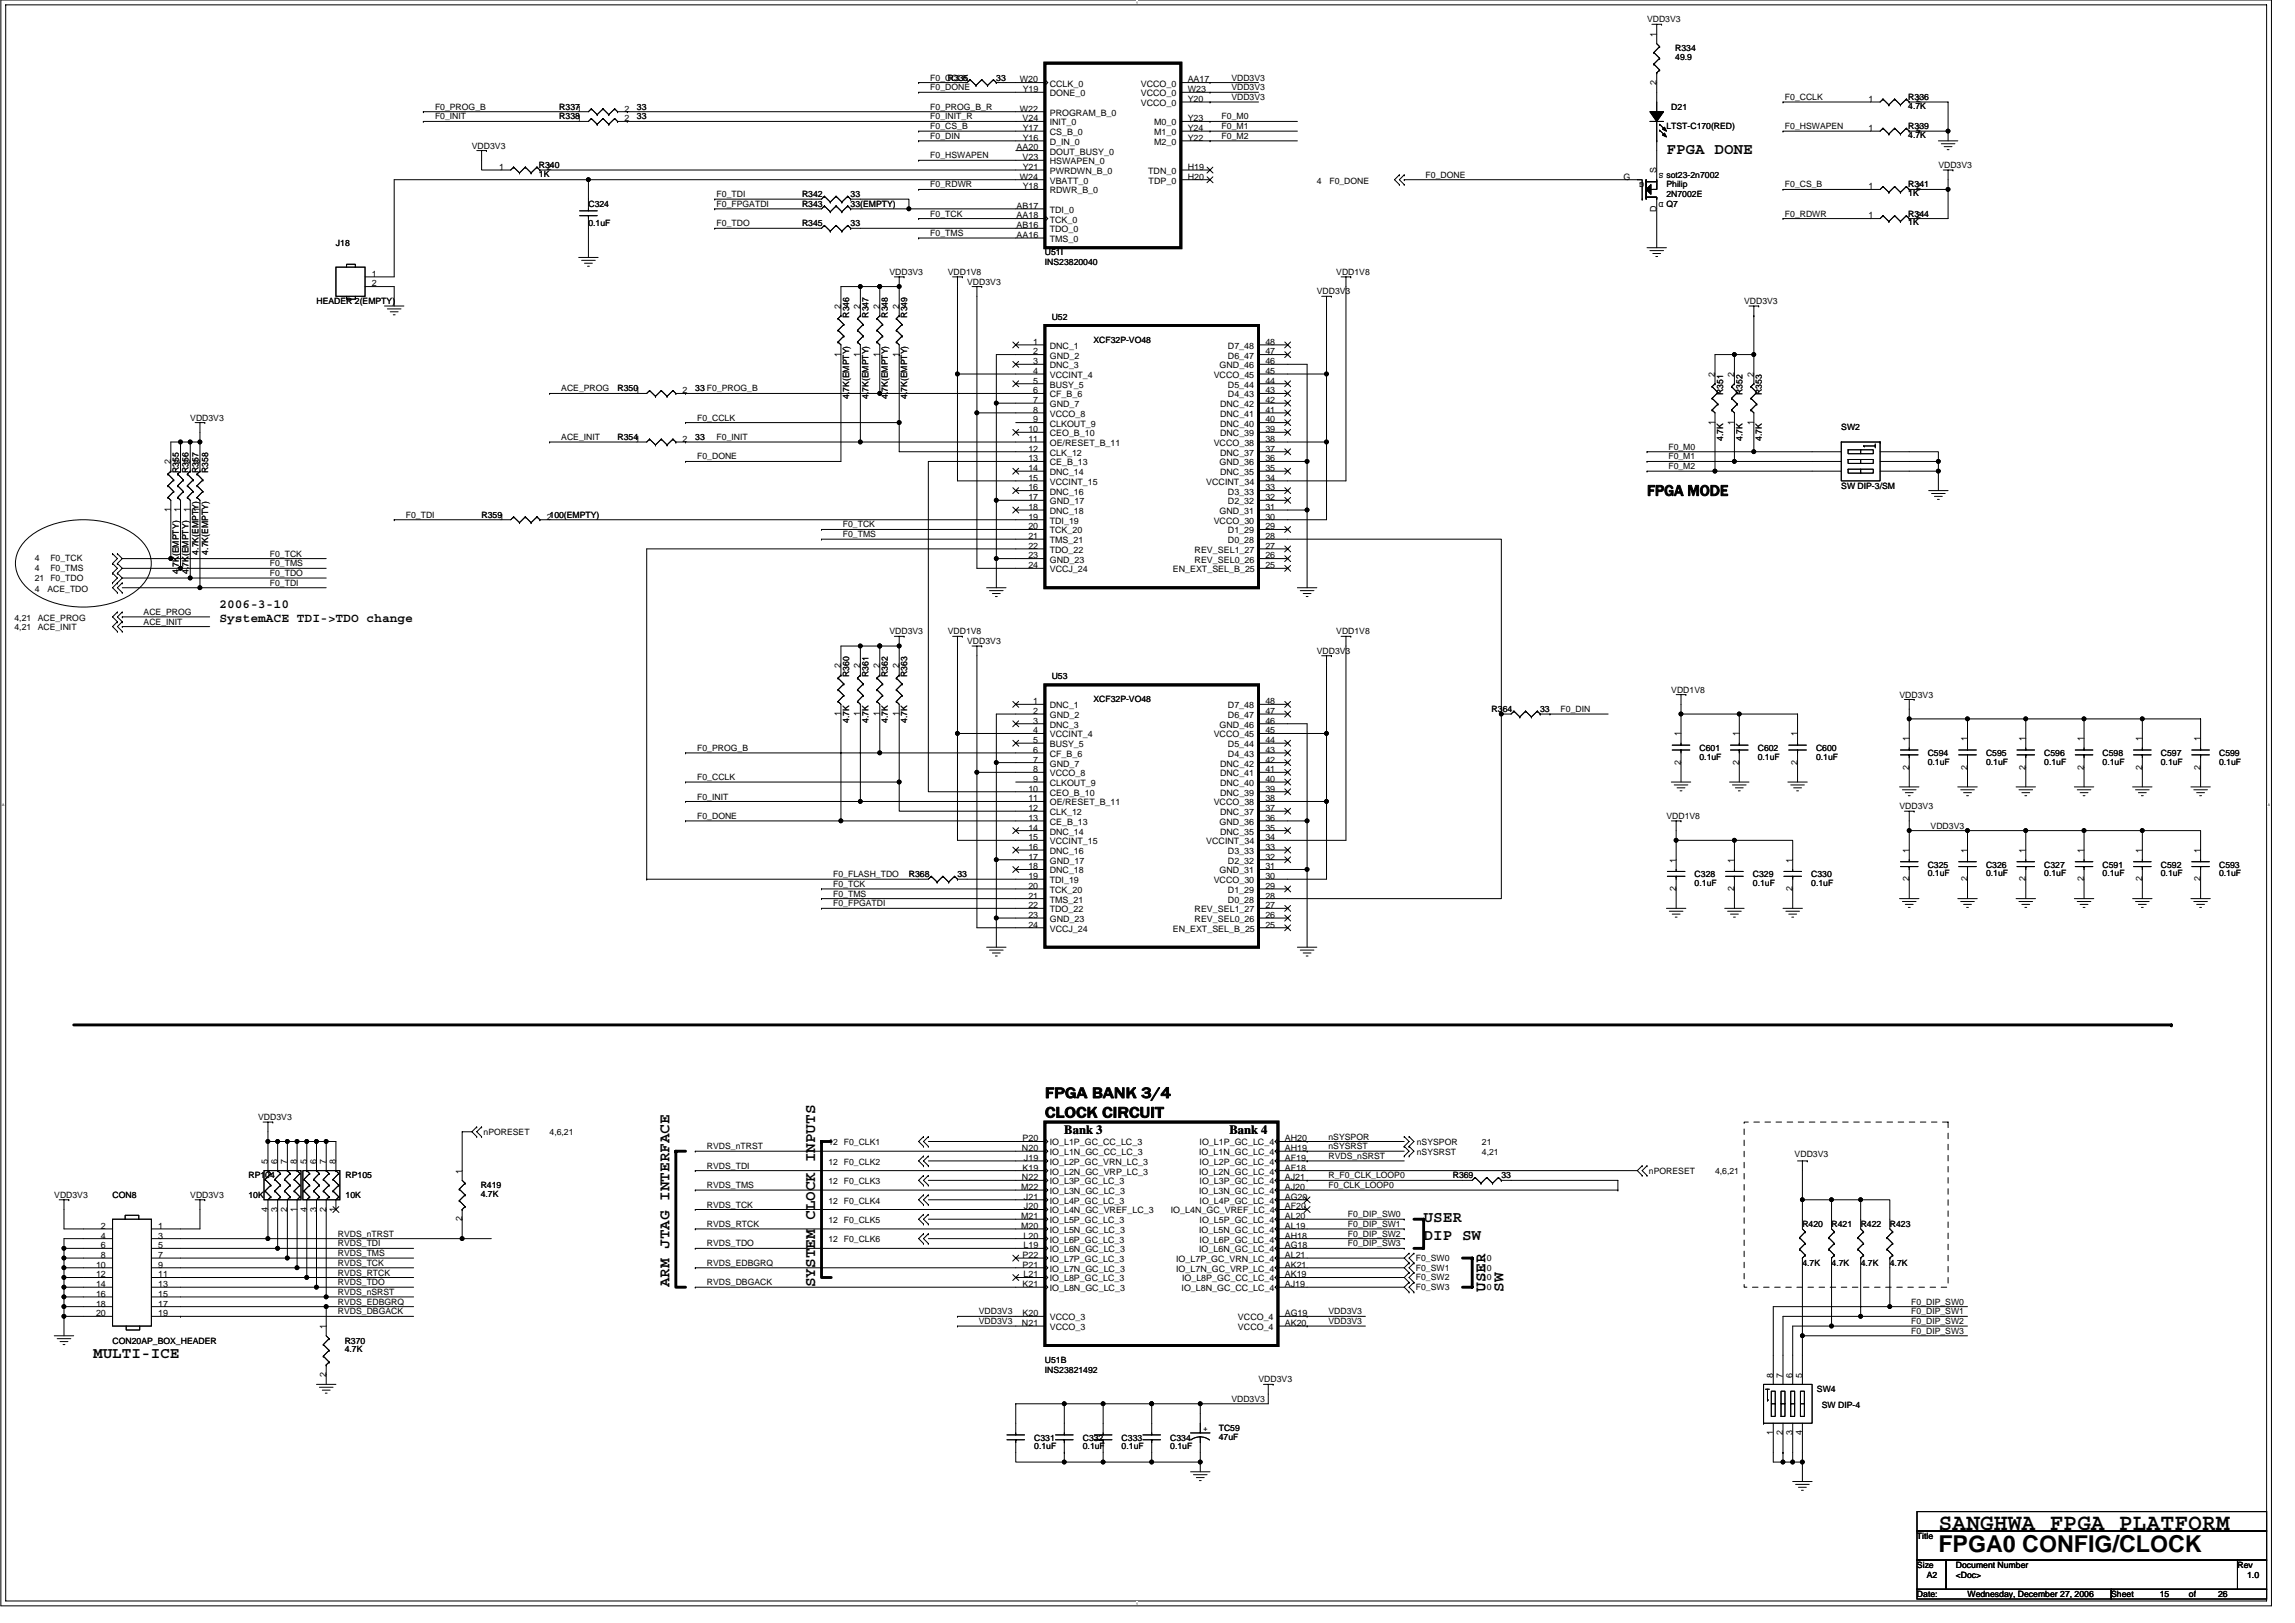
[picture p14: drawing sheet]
<svg xmlns="http://www.w3.org/2000/svg" width="420mm" height="297mm" viewBox="0 0 420 297" stroke-linecap="round" stroke-linejoin="round" font-family="sans-serif">
<defs><g id="words">
<text font-size="4.3" x="354.9" y="284">FPGA0 CONFIG/CLOCK</text>
<text font-size="4.2" x="354.9" y="280">SANGHWA FPGA PLATFORM</text>
<g font-size="2.8">
<text x="305.1" y="28.1">FPGA DONE</text>
<text x="301.5" y="90.7">FPGA MODE</text>
<text x="191.3" y="201">FPGA BANK 3/4</text>
<text x="191.3" y="204.5">CLOCK CIRCUIT</text>
<text x="260.6" y="223.7">USER</text>
<text x="260.6" y="226.9">DIP SW</text>
<text x="122.6" y="235.6" transform="rotate(-90 122.6 235.6)">ARM JTAG INTERFACE</text>
<text x="149.3" y="235.6" transform="rotate(-90 149.3 235.6)">SYSTEM CLOCK INPUTS</text>
<text x="271.9" y="236.5" transform="rotate(-90 271.9 236.5)">USER</text>
<text x="275.3" y="236.5" transform="rotate(-90 275.3 236.5)">SW</text>
<text x="17" y="248.6">MULTI-ICE</text>
</g>
<g font-size="2.3">
<text x="40.2" y="111.3">2006-3-10</text>
<text x="40.2" y="113.9">SystemACE TDI-&gt;TDO change</text>
<text x="194.8" y="207.5">Bank 3</text>
<text x="225.1" y="207.5">Bank 4</text>
</g>
<g font-size="1.6">
<text x="301.5" y="4.1">VDD3V3</text>
<text x="303.3" y="6.8" transform="rotate(-90 303.3 6.8)">1</text>
<text x="306.7" y="9.4">R334</text>
<text x="306.7" y="11">49.9</text>
<text x="170.3" y="16.5">F0_DONE</text>
<text x="170.3" y="14.8">F0_CCLK</text>
<text x="173.5" y="14.8">R335</text>
<text x="182.4" y="14.8">33</text>
<text x="186.7" y="15.1">W20</text>
<text x="187.2" y="16.9">Y19</text>
<text x="192.2" y="15.8">CCLK_0</text>
<text x="192.2" y="17.6">DONE_0</text>
<text x="208.9" y="15.8">VCCO_0</text>
<text x="208.9" y="17.6">VCCO_0</text>
<text x="217.4" y="15.1">AA17</text>
<text x="217.4" y="16.9">W23</text>
<text x="225.4" y="14.8">VDD3V3</text>
<text x="225.4" y="16.5">VDD3V3</text>
<text x="303.3" y="15.5" transform="rotate(-90 303.3 15.5)">2</text>
<text x="79.6" y="20.1">F0_PROG_B</text>
<text x="79.6" y="21.9">F0_INIT</text>
<text x="102.4" y="21.9">R3381</text>
<text x="102.4" y="20.1">R3371</text>
<text x="114.3" y="22.2">2</text>
<text x="114.3" y="20.4">2</text>
<text x="116.6" y="21.9">33</text>
<text x="116.6" y="20.1">33</text>
<text x="170.3" y="23.6">F0_CS_B</text>
<text x="170.3" y="20.1">F0_PROG_B_R</text>
<text x="170.3" y="21.9">F0_INIT_R</text>
<text x="186.7" y="20.4">W22</text>
<text x="187.2" y="22.2">V24</text>
<text x="187.2" y="24">Y17</text>
<text x="192.2" y="21.2">PROGRAM_B_0</text>
<text x="192.2" y="22.9">INIT_0</text>
<text x="208.9" y="19.4">VCCO_0</text>
<text x="211.3" y="22.9">M0_0</text>
<text x="217.4" y="22.2">Y23</text>
<text x="217.4" y="24">Y24</text>
<text x="217.4" y="18.6">Y20</text>
<text x="223.7" y="21.9">F0_M0</text>
<text x="223.7" y="23.6">F0_M1</text>
<text x="225.4" y="18.3">VDD3V3</text>
<text x="305.1" y="23.6">LTST-C170(RED)</text>
<text x="306" y="20.1">D21</text>
<text x="326.8" y="23.6">F0_HSWAPEN</text>
<text x="326.8" y="18.3">F0_CCLK</text>
<text x="342.1" y="18.6">1</text>
<text x="342.1" y="24">1</text>
<text x="349.4" y="18.3">R336</text>
<text x="349.4" y="19.9">4.7K</text>
<text x="349.4" y="23.6">R339</text>
<text x="350.8" y="18.6">2</text>
<text x="350.8" y="24">2</text>
<text x="86.4" y="27.2">VDD3V3</text>
<text x="170.3" y="29">F0_HSWAPEN</text>
<text x="170.3" y="25.4">F0_DIN</text>
<text x="186.1" y="27.5">AA20</text>
<text x="187.2" y="29.3">V23</text>
<text x="187.2" y="25.8">Y16</text>
<text x="192.2" y="26.5">D_IN_0</text>
<text x="192.2" y="24.7">CS_B_0</text>
<text x="192.2" y="28.3">DOUT_BUSY_0</text>
<text x="211.3" y="26.5">M2_0</text>
<text x="211.3" y="24.7">M1_0</text>
<text x="217.4" y="25.8">Y22</text>
<text x="223.7" y="25.4">F0_M2</text>
<text x="349.4" y="25.3">4.7K</text>
<text x="91.4" y="31.1">1</text>
<text x="98.7" y="30.8">R340</text>
<text x="98.7" y="32.4">1K</text>
<text x="100.1" y="31.1">2</text>
<text x="170.3" y="34.3">F0_RDWR</text>
<text x="186.7" y="32.9">W24</text>
<text x="187.2" y="34.6">Y18</text>
<text x="187.2" y="31.1">Y21</text>
<text x="192.2" y="30.1">HSWAPEN_0</text>
<text x="192.2" y="35.4">RDWR_B_0</text>
<text x="192.2" y="33.6">VBATT_0</text>
<text x="192.2" y="31.8">PWRDWN_B_0</text>
<text x="210.2" y="31.8">TDN_0</text>
<text x="210.3" y="33.6">TDP_0</text>
<text x="217.4" y="31.1">H19</text>
<text x="217.4" y="32.9">H20</text>
<text x="241.1" y="33.6">4</text>
<text x="243.4" y="33.6">F0_DONE</text>
<text x="261" y="32.5">F0_DONE</text>
<text x="297.3" y="32.9">G</text>
<text x="301" y="33.4" transform="rotate(180 301 33.4)">G</text>
<text x="303.3" y="31.6" transform="rotate(-90 303.3 31.6)">S</text>
<text x="304.6" y="31.6" transform="rotate(180 304.6 31.6)">S</text>
<text x="305.1" y="32.5">sot23-2n7002</text>
<text x="305.1" y="34.3">Philip</text>
<text x="326.8" y="34.3">F0_CS_B</text>
<text x="342.1" y="34.6">1</text>
<text x="349.4" y="34.3">R341</text>
<text x="349.4" y="35.9">1K</text>
<text x="350.8" y="34.6">2</text>
<text x="354.9" y="30.8">VDD3V3</text>
<text x="107.7" y="37.9">C324</text>
<text x="107.7" y="41.4">0.1uF</text>
<text x="131.2" y="41.4">F0_TDO</text>
<text x="131.2" y="37.9">F0_FPGATDI</text>
<text x="131.2" y="36.1">F0_TDI</text>
<text x="146.8" y="41.4">R345</text>
<text x="146.8" y="37.9">R343</text>
<text x="146.8" y="36.1">R342</text>
<text x="155.7" y="41.4">33</text>
<text x="155.7" y="37.9">33(EMPTY)</text>
<text x="155.7" y="36.1">33</text>
<text x="170.3" y="39.6">F0_TCK</text>
<text x="186.1" y="41.8">AB16</text>
<text x="186.1" y="40">AA18</text>
<text x="186.1" y="38.2">AB17</text>
<text x="192.2" y="40.7">TCK_0</text>
<text x="192.2" y="38.9">TDI_0</text>
<text x="303.3" y="38.9" transform="rotate(-90 303.3 38.9)">D</text>
<text x="304.6" y="36.9" transform="rotate(180 304.6 36.9)">D</text>
<text x="305.1" y="37.9">Q7</text>
<text x="305.1" y="36.1">2N7002E</text>
<text x="326.8" y="39.6">F0_RDWR</text>
<text x="342.1" y="40">1</text>
<text x="349.4" y="39.6">R344</text>
<text x="349.4" y="41.3">1K</text>
<text x="350.8" y="40">2</text>
<text x="61.5" y="45">J18</text>
<text x="170.3" y="43.2">F0_TMS</text>
<text x="186.1" y="43.5">AA16</text>
<text x="191.3" y="46.8">U51I</text>
<text x="192.2" y="44.3">TMS_0</text>
<text x="192.2" y="42.5">TDO_0</text>
<text x="68.1" y="50.7">1</text>
<text x="68.1" y="52.4">2</text>
<text x="162.8" y="50.3">VDD3V3</text>
<text x="173.5" y="50.3">VDD1V8</text>
<text x="177.1" y="52.1">VDD3V3</text>
<text x="191.3" y="48.5">INS23820040</text>
<text x="241.1" y="53.9">VDD3V3</text>
<text x="244.6" y="50.3">VDD1V8</text>
<text x="57.9" y="55.6">HEADER 2(EMPTY)</text>
<text x="153.9" y="56.5" transform="rotate(-90 153.9 56.5)">2</text>
<text x="155.4" y="58.1" transform="rotate(-90 155.4 58.1)">R346</text>
<text x="157.5" y="56.5" transform="rotate(-90 157.5 56.5)">2</text>
<text x="159" y="58.1" transform="rotate(-90 159 58.1)">R347</text>
<text x="161" y="56.5" transform="rotate(-90 161 56.5)">2</text>
<text x="162.5" y="58.1" transform="rotate(-90 162.5 58.1)">R348</text>
<text x="164.6" y="56.5" transform="rotate(-90 164.6 56.5)">2</text>
<text x="166.1" y="58.1" transform="rotate(-90 166.1 58.1)">R349</text>
<text x="192.5" y="58.5">U52</text>
<text x="319.3" y="55.6">VDD3V3</text>
<text x="153.9" y="65.3" transform="rotate(-90 153.9 65.3)">1</text>
<text x="157.5" y="65.3" transform="rotate(-90 157.5 65.3)">1</text>
<text x="161" y="65.3" transform="rotate(-90 161 65.3)">1</text>
<text x="164.6" y="65.3" transform="rotate(-90 164.6 65.3)">1</text>
<text x="189.2" y="63.1">1</text>
<text x="189.2" y="64.9">2</text>
<text x="192.2" y="63.8">DNC_1</text>
<text x="192.2" y="65.6">GND_2</text>
<text x="200.2" y="62.8">XCF32P-VO48</text>
<text x="224.8" y="63.8">D7_48</text>
<text x="224.8" y="65.6">D6_47</text>
<text x="231.7" y="63.1">48</text>
<text x="231.7" y="64.9">47</text>
<text x="102.8" y="71.6">ACE_PROG</text>
<text x="113.1" y="71.6">R3501</text>
<text x="125" y="72">2</text>
<text x="127.3" y="71.6">33 F0_PROG_B</text>
<text x="189.2" y="66.7">3</text>
<text x="189.2" y="68.4">4</text>
<text x="189.2" y="70.2">5</text>
<text x="189.2" y="72">6</text>
<text x="192.2" y="67.4">DNC_3</text>
<text x="192.2" y="69.2">VCCINT_4</text>
<text x="192.2" y="71">BUSY_5</text>
<text x="222.2" y="69.2">VCCO_45</text>
<text x="223.3" y="67.4">GND_46</text>
<text x="224.8" y="71">D5_44</text>
<text x="231.7" y="70.2">44</text>
<text x="231.7" y="72">43</text>
<text x="231.7" y="66.7">46</text>
<text x="231.7" y="68.4">45</text>
<text x="314" y="69" transform="rotate(-90 314 69)">2</text>
<text x="317.5" y="69" transform="rotate(-90 317.5 69)">2</text>
<text x="321.1" y="69" transform="rotate(-90 321.1 69)">2</text>
<text x="34.8" y="77">VDD3V3</text>
<text x="127.6" y="77">F0_CCLK</text>
<text x="155.4" y="73.1" transform="rotate(-90 155.4 73.1)">4.7K(EMPTY)</text>
<text x="159" y="73.1" transform="rotate(-90 159 73.1)">4.7K(EMPTY)</text>
<text x="162.5" y="73.1" transform="rotate(-90 162.5 73.1)">4.7K(EMPTY)</text>
<text x="166.1" y="73.1" transform="rotate(-90 166.1 73.1)">4.7K(EMPTY)</text>
<text x="189.2" y="73.8">7</text>
<text x="189.2" y="75.5">8</text>
<text x="189.2" y="77.3">9</text>
<text x="192.2" y="72.7">CF_B_6</text>
<text x="192.2" y="74.5">GND_7</text>
<text x="192.2" y="76.3">VCCO_8</text>
<text x="223.4" y="74.5">DNC_42</text>
<text x="223.4" y="76.3">DNC_41</text>
<text x="224.8" y="72.7">D4_43</text>
<text x="231.7" y="73.8">42</text>
<text x="231.7" y="75.5">41</text>
<text x="231.7" y="77.3">40</text>
<text x="314" y="77.7" transform="rotate(-90 314 77.7)">1</text>
<text x="315.5" y="72.4" transform="rotate(-90 315.5 72.4)">R351</text>
<text x="317.5" y="77.7" transform="rotate(-90 317.5 77.7)">1</text>
<text x="319" y="72.4" transform="rotate(-90 319 72.4)">R352</text>
<text x="321.1" y="77.7" transform="rotate(-90 321.1 77.7)">1</text>
<text x="322.6" y="72.4" transform="rotate(-90 322.6 72.4)">R353</text>
<text x="102.8" y="80.5">ACE_INIT</text>
<text x="113.1" y="80.5">R3541</text>
<text x="125" y="80.9">2</text>
<text x="127.3" y="80.5">33</text>
<text x="131.2" y="80.5">F0_INIT</text>
<text x="188.3" y="79.1">10</text>
<text x="188.3" y="80.9">11</text>
<text x="188.3" y="82.7">12</text>
<text x="192.2" y="78.1">CLKOUT_9</text>
<text x="192.2" y="79.8">CEO_B_10</text>
<text x="192.2" y="81.6">OE/RESET_B_11</text>
<text x="192.2" y="83.4">CLK_12</text>
<text x="222.2" y="81.6">VCCO_38</text>
<text x="223.4" y="78.1">DNC_40</text>
<text x="223.4" y="79.8">DNC_39</text>
<text x="223.4" y="83.4">DNC_37</text>
<text x="231.7" y="79.1">39</text>
<text x="231.7" y="82.7">37</text>
<text x="231.7" y="80.9">38</text>
<text x="305.4" y="82.3">F0_M0</text>
<text x="315.5" y="80.7" transform="rotate(-90 315.5 80.7)">4.7K</text>
<text x="319" y="80.7" transform="rotate(-90 319 80.7)">4.7K</text>
<text x="322.6" y="80.7" transform="rotate(-90 322.6 80.7)">4.7K</text>
<text x="337.1" y="78.8">SW2</text>
<text x="31.3" y="85" transform="rotate(-90 31.3 85)">2</text>
<text x="32.8" y="86.6" transform="rotate(-90 32.8 86.6)">R355</text>
<text x="33" y="85" transform="rotate(-90 33 85)">2</text>
<text x="34.5" y="86.6" transform="rotate(-90 34.5 86.6)">R356</text>
<text x="34.8" y="85" transform="rotate(-90 34.8 85)">2</text>
<text x="36.3" y="86.6" transform="rotate(-90 36.3 86.6)">R357</text>
<text x="36.6" y="85" transform="rotate(-90 36.6 85)">2</text>
<text x="38.1" y="86.6" transform="rotate(-90 38.1 86.6)">R358</text>
<text x="127.6" y="84.1">F0_DONE</text>
<text x="188.3" y="84.4">13</text>
<text x="188.3" y="86.2">14</text>
<text x="188.3" y="88">15</text>
<text x="188.3" y="89.8">16</text>
<text x="192.2" y="85.2">CE_B_13</text>
<text x="192.2" y="87">DNC_14</text>
<text x="192.2" y="88.7">VCCINT_15</text>
<text x="220.8" y="88.7">VCCINT_34</text>
<text x="223.3" y="85.2">GND_36</text>
<text x="223.4" y="87">DNC_35</text>
<text x="231.7" y="89.8">33</text>
<text x="231.7" y="84.4">36</text>
<text x="231.7" y="86.2">35</text>
<text x="231.7" y="88">34</text>
<text x="305.4" y="84.1">F0_M1</text>
<text x="305.4" y="85.9">F0_M2</text>
<text x="337.1" y="89.4">SW DIP-3/SM</text>
<text x="31.3" y="93.7" transform="rotate(-90 31.3 93.7)">1</text>
<text x="33" y="93.7" transform="rotate(-90 33 93.7)">1</text>
<text x="34.8" y="93.7" transform="rotate(-90 34.8 93.7)">1</text>
<text x="36.6" y="93.7" transform="rotate(-90 36.6 93.7)">1</text>
<text x="74.3" y="94.8">F0_TDI</text>
<text x="88.2" y="94.8">R3591</text>
<text x="100.1" y="95.1">2100(EMPTY)</text>
<text x="188.3" y="91.5">17</text>
<text x="188.3" y="93.3">18</text>
<text x="188.3" y="95.1">19</text>
<text x="192.2" y="90.5">DNC_16</text>
<text x="192.2" y="92.3">GND_17</text>
<text x="192.2" y="94.1">DNC_18</text>
<text x="192.2" y="95.8">TDI_19</text>
<text x="222.2" y="95.8">VCCO_30</text>
<text x="223.3" y="94.1">GND_31</text>
<text x="224.8" y="90.5">D3_33</text>
<text x="224.8" y="92.3">D2_32</text>
<text x="231.7" y="91.5">32</text>
<text x="231.7" y="93.3">31</text>
<text x="231.7" y="95.1">30</text>
<text x="36.3" y="101.5" transform="rotate(-90 36.3 101.5)">4.7K(EMPTY)</text>
<text x="38.1" y="101.5" transform="rotate(-90 38.1 101.5)">4.7K(EMPTY)</text>
<text x="49.4" y="101.9">F0_TCK</text>
<text x="154.3" y="96.5">F0_TCK</text>
<text x="154.3" y="98.3">F0_TMS</text>
<text x="188.3" y="96.9">20</text>
<text x="188.3" y="98.7">21</text>
<text x="188.3" y="100.4">22</text>
<text x="192.2" y="97.6">TCK_20</text>
<text x="192.2" y="99.4">TMS_21</text>
<text x="192.2" y="101.2">TDO_22</text>
<text x="218.7" y="101.2">REV_SEL1_27</text>
<text x="224.8" y="97.6">D1_29</text>
<text x="224.8" y="99.4">D0_28</text>
<text x="231.7" y="96.9">29</text>
<text x="231.7" y="98.7">28</text>
<text x="231.7" y="100.4">27</text>
<text x="6.4" y="104.5">4</text>
<text x="6.4" y="106.3">21 F0_TDO</text>
<text x="6.4" y="102.8">4</text>
<text x="9.2" y="104.5">F0_TMS</text>
<text x="9.2" y="102.8">F0_TCK</text>
<text x="32.8" y="105.1" transform="rotate(-90 32.8 105.1)">4.7K(EMPTY)</text>
<text x="34.5" y="105.1" transform="rotate(-90 34.5 105.1)">4.7K(EMPTY)</text>
<text x="49.4" y="103.7">F0_TMS</text>
<text x="49.4" y="105.4">F0_TDO</text>
<text x="49.4" y="107.2">F0_TDI</text>
<text x="188.3" y="102.2">23</text>
<text x="188.3" y="104">24</text>
<text x="192.2" y="103">GND_23</text>
<text x="192.2" y="104.7">VCCJ_24</text>
<text x="214.7" y="104.7">EN_EXT_SEL_B_25</text>
<text x="218.7" y="103">REV_SEL0_26</text>
<text x="231.7" y="104">25</text>
<text x="231.7" y="102.2">26</text>
<text x="2.7" y="113.6">4,21</text>
<text x="6.4" y="108.3">4</text>
<text x="6.9" y="113.6">ACE_PROG</text>
<text x="8.7" y="108.3">ACE_TDO</text>
<text x="26.3" y="112.5">ACE_PROG</text>
<text x="2.7" y="115.4">4,21</text>
<text x="6.9" y="115.4">ACE_INIT</text>
<text x="26.3" y="114.3">ACE_INIT</text>
<text x="162.8" y="116.1">VDD3V3</text>
<text x="173.5" y="116.1">VDD1V8</text>
<text x="177.1" y="117.9">VDD3V3</text>
<text x="241.1" y="119.7">VDD3V3</text>
<text x="244.6" y="116.1">VDD1V8</text>
<text x="153.9" y="122.3" transform="rotate(-90 153.9 122.3)">2</text>
<text x="155.4" y="123.9" transform="rotate(-90 155.4 123.9)">R360</text>
<text x="157.5" y="122.3" transform="rotate(-90 157.5 122.3)">2</text>
<text x="159" y="123.9" transform="rotate(-90 159 123.9)">R361</text>
<text x="161" y="122.3" transform="rotate(-90 161 122.3)">2</text>
<text x="162.5" y="123.9" transform="rotate(-90 162.5 123.9)">R362</text>
<text x="164.6" y="122.3" transform="rotate(-90 164.6 122.3)">2</text>
<text x="166.1" y="123.9" transform="rotate(-90 166.1 123.9)">R363</text>
<text x="192.5" y="124.3">U53</text>
<text x="153.9" y="131.1" transform="rotate(-90 153.9 131.1)">1</text>
<text x="157.5" y="131.1" transform="rotate(-90 157.5 131.1)">1</text>
<text x="161" y="131.1" transform="rotate(-90 161 131.1)">1</text>
<text x="164.6" y="131.1" transform="rotate(-90 164.6 131.1)">1</text>
<text x="189.2" y="128.9">1</text>
<text x="189.2" y="130.7">2</text>
<text x="192.2" y="129.6">DNC_1</text>
<text x="192.2" y="131.4">GND_2</text>
<text x="200.2" y="128.5">XCF32P-VO48</text>
<text x="224.8" y="129.6">D7_48</text>
<text x="224.8" y="131.4">D6_47</text>
<text x="231.7" y="128.9">48</text>
<text x="231.7" y="130.7">47</text>
<text x="273.1" y="130.3">R364</text>
<text x="282" y="130.3">33</text>
<text x="285.7" y="130.3">F0_DIN</text>
<text x="306" y="126.8">VDD1V8</text>
<text x="347.8" y="127.7">VDD3V3</text>
<text x="127.6" y="137.4">F0_PROG_B</text>
<text x="155.4" y="132.3" transform="rotate(-90 155.4 132.3)">4.7K</text>
<text x="159" y="132.3" transform="rotate(-90 159 132.3)">4.7K</text>
<text x="162.5" y="132.3" transform="rotate(-90 162.5 132.3)">4.7K</text>
<text x="166.1" y="132.3" transform="rotate(-90 166.1 132.3)">4.7K</text>
<text x="189.2" y="132.4">3</text>
<text x="189.2" y="134.2">4</text>
<text x="189.2" y="136">5</text>
<text x="189.2" y="137.8">6</text>
<text x="192.2" y="133.2">DNC_3</text>
<text x="192.2" y="135">VCCINT_4</text>
<text x="192.2" y="136.7">BUSY_5</text>
<text x="222.2" y="135">VCCO_45</text>
<text x="223.3" y="133.2">GND_46</text>
<text x="224.8" y="136.7">D5_44</text>
<text x="231.7" y="136">44</text>
<text x="231.7" y="137.8">43</text>
<text x="231.7" y="132.4">46</text>
<text x="231.7" y="134.2">45</text>
<text x="307.7" y="134.8" transform="rotate(-90 307.7 134.8)">1</text>
<text x="311.1" y="137.4">C601</text>
<text x="318.4" y="134.8" transform="rotate(-90 318.4 134.8)">1</text>
<text x="321.8" y="137.4">C602</text>
<text x="329.1" y="134.8" transform="rotate(-90 329.1 134.8)">1</text>
<text x="332.5" y="137.4">C600</text>
<text x="349.5" y="135.7" transform="rotate(-90 349.5 135.7)">1</text>
<text x="360.2" y="135.7" transform="rotate(-90 360.2 135.7)">1</text>
<text x="370.8" y="135.7" transform="rotate(-90 370.8 135.7)">1</text>
<text x="381.5" y="135.7" transform="rotate(-90 381.5 135.7)">1</text>
<text x="392.2" y="135.7" transform="rotate(-90 392.2 135.7)">1</text>
<text x="402.9" y="135.7" transform="rotate(-90 402.9 135.7)">1</text>
<text x="127.6" y="142.8">F0_CCLK</text>
<text x="189.2" y="139.6">7</text>
<text x="189.2" y="141.3">8</text>
<text x="189.2" y="143.1">9</text>
<text x="192.2" y="138.5">CF_B_6</text>
<text x="192.2" y="140.3">GND_7</text>
<text x="192.2" y="142.1">VCCO_8</text>
<text x="192.2" y="143.8">CLKOUT_9</text>
<text x="223.4" y="140.3">DNC_42</text>
<text x="223.4" y="142.1">DNC_41</text>
<text x="223.4" y="143.8">DNC_40</text>
<text x="224.8" y="138.5">D4_43</text>
<text x="231.7" y="139.6">42</text>
<text x="231.7" y="141.3">41</text>
<text x="231.7" y="143.1">40</text>
<text x="307.7" y="140" transform="rotate(-90 307.7 140)">2</text>
<text x="311.1" y="139">0.1uF</text>
<text x="318.4" y="140" transform="rotate(-90 318.4 140)">2</text>
<text x="321.8" y="139">0.1uF</text>
<text x="329.1" y="140" transform="rotate(-90 329.1 140)">2</text>
<text x="332.5" y="139">0.1uF</text>
<text x="349.5" y="140.8" transform="rotate(-90 349.5 140.8)">2</text>
<text x="352.9" y="138.3">C594</text>
<text x="352.9" y="139.9">0.1uF</text>
<text x="360.2" y="140.8" transform="rotate(-90 360.2 140.8)">2</text>
<text x="363.6" y="138.3">C595</text>
<text x="363.6" y="139.9">0.1uF</text>
<text x="370.8" y="140.8" transform="rotate(-90 370.8 140.8)">2</text>
<text x="374.3" y="138.3">C596</text>
<text x="374.3" y="139.9">0.1uF</text>
<text x="381.5" y="140.8" transform="rotate(-90 381.5 140.8)">2</text>
<text x="384.9" y="138.3">C598</text>
<text x="384.9" y="139.9">0.1uF</text>
<text x="392.2" y="140.8" transform="rotate(-90 392.2 140.8)">2</text>
<text x="395.6" y="138.3">C597</text>
<text x="395.6" y="139.9">0.1uF</text>
<text x="402.9" y="140.8" transform="rotate(-90 402.9 140.8)">2</text>
<text x="406.3" y="138.3">C599</text>
<text x="406.3" y="139.9">0.1uF</text>
<text x="127.6" y="149.9">F0_DONE</text>
<text x="127.6" y="146.3">F0_INIT</text>
<text x="188.3" y="144.9">10</text>
<text x="188.3" y="146.7">11</text>
<text x="188.3" y="148.4">12</text>
<text x="192.2" y="145.6">CEO_B_10</text>
<text x="192.2" y="147.4">OE/RESET_B_11</text>
<text x="192.2" y="149.2">CLK_12</text>
<text x="222.2" y="147.4">VCCO_38</text>
<text x="223.4" y="145.6">DNC_39</text>
<text x="223.4" y="149.2">DNC_37</text>
<text x="231.7" y="144.9">39</text>
<text x="231.7" y="148.4">37</text>
<text x="231.7" y="146.7">38</text>
<text x="305.1" y="149.9">VDD1V8</text>
<text x="347.8" y="148.1">VDD3V3</text>
<text x="188.3" y="150.2">13</text>
<text x="188.3" y="152">14</text>
<text x="188.3" y="153.8">15</text>
<text x="188.3" y="155.6">16</text>
<text x="192.2" y="151">CE_B_13</text>
<text x="192.2" y="152.7">DNC_14</text>
<text x="192.2" y="154.5">VCCINT_15</text>
<text x="220.8" y="154.5">VCCINT_34</text>
<text x="223.3" y="151">GND_36</text>
<text x="223.4" y="152.7">DNC_35</text>
<text x="231.7" y="155.6">33</text>
<text x="231.7" y="150.2">36</text>
<text x="231.7" y="152">35</text>
<text x="231.7" y="153.8">34</text>
<text x="353.5" y="151.7">VDD3V3</text>
<text x="152.5" y="160.5">F0_FLASH_TDO</text>
<text x="166.4" y="160.5">R368</text>
<text x="175.3" y="160.5">33</text>
<text x="188.3" y="157.3">17</text>
<text x="188.3" y="159.1">18</text>
<text x="188.3" y="160.9">19</text>
<text x="192.2" y="156.3">DNC_16</text>
<text x="192.2" y="158.1">GND_17</text>
<text x="192.2" y="159.9">DNC_18</text>
<text x="192.2" y="161.6">TDI_19</text>
<text x="222.2" y="161.6">VCCO_30</text>
<text x="223.3" y="159.9">GND_31</text>
<text x="224.8" y="156.3">D3_33</text>
<text x="224.8" y="158.1">D2_32</text>
<text x="231.7" y="157.3">32</text>
<text x="231.7" y="159.1">31</text>
<text x="231.7" y="160.9">30</text>
<text x="306.8" y="157.9" transform="rotate(-90 306.8 157.9)">1</text>
<text x="310.2" y="160.5">C328</text>
<text x="317.5" y="157.9" transform="rotate(-90 317.5 157.9)">1</text>
<text x="320.9" y="160.5">C329</text>
<text x="328.2" y="157.9" transform="rotate(-90 328.2 157.9)">1</text>
<text x="331.6" y="160.5">C330</text>
<text x="349.5" y="161.3" transform="rotate(-90 349.5 161.3)">2</text>
<text x="349.5" y="156.1" transform="rotate(-90 349.5 156.1)">1</text>
<text x="352.9" y="158.8">C325</text>
<text x="352.9" y="160.4">0.1uF</text>
<text x="360.2" y="161.3" transform="rotate(-90 360.2 161.3)">2</text>
<text x="360.2" y="156.1" transform="rotate(-90 360.2 156.1)">1</text>
<text x="363.6" y="158.8">C326</text>
<text x="363.6" y="160.4">0.1uF</text>
<text x="370.8" y="161.3" transform="rotate(-90 370.8 161.3)">2</text>
<text x="370.8" y="156.1" transform="rotate(-90 370.8 156.1)">1</text>
<text x="374.3" y="158.8">C327</text>
<text x="374.3" y="160.4">0.1uF</text>
<text x="381.5" y="161.3" transform="rotate(-90 381.5 161.3)">2</text>
<text x="381.5" y="156.1" transform="rotate(-90 381.5 156.1)">1</text>
<text x="384.9" y="158.8">C591</text>
<text x="384.9" y="160.4">0.1uF</text>
<text x="392.2" y="161.3" transform="rotate(-90 392.2 161.3)">2</text>
<text x="392.2" y="156.1" transform="rotate(-90 392.2 156.1)">1</text>
<text x="395.6" y="158.8">C592</text>
<text x="395.6" y="160.4">0.1uF</text>
<text x="402.9" y="161.3" transform="rotate(-90 402.9 161.3)">2</text>
<text x="402.9" y="156.1" transform="rotate(-90 402.9 156.1)">1</text>
<text x="406.3" y="158.8">C593</text>
<text x="406.3" y="160.4">0.1uF</text>
<text x="152.5" y="165.9">F0_FPGATDI</text>
<text x="152.5" y="164.1">F0_TMS</text>
<text x="152.5" y="162.3">F0_TCK</text>
<text x="188.3" y="162.7">20</text>
<text x="188.3" y="164.4">21</text>
<text x="188.3" y="166.2">22</text>
<text x="188.3" y="168">23</text>
<text x="192.2" y="163.4">TCK_20</text>
<text x="192.2" y="165.2">TMS_21</text>
<text x="192.2" y="167">TDO_22</text>
<text x="218.7" y="167">REV_SEL1_27</text>
<text x="224.8" y="163.4">D1_29</text>
<text x="224.8" y="165.2">D0_28</text>
<text x="231.7" y="162.7">29</text>
<text x="231.7" y="164.4">28</text>
<text x="231.7" y="166.2">27</text>
<text x="231.7" y="168">26</text>
<text x="306.8" y="163.1" transform="rotate(-90 306.8 163.1)">2</text>
<text x="310.2" y="162.2">0.1uF</text>
<text x="317.5" y="163.1" transform="rotate(-90 317.5 163.1)">2</text>
<text x="320.9" y="162.2">0.1uF</text>
<text x="328.2" y="163.1" transform="rotate(-90 328.2 163.1)">2</text>
<text x="331.6" y="162.2">0.1uF</text>
<text x="188.3" y="169.8">24</text>
<text x="192.2" y="168.7">GND_23</text>
<text x="192.2" y="170.5">VCCJ_24</text>
<text x="214.7" y="170.5">EN_EXT_SEL_B_25</text>
<text x="218.7" y="168.7">REV_SEL0_26</text>
<text x="231.7" y="169.8">25</text>
<text x="47.3" y="205">VDD3V3</text>
<text x="88.5" y="207.7">nPORESET</text>
<text x="100.6" y="207.7">4,6,21</text>
<text x="151.6" y="209.6">12 F0_CLK1</text>
<text x="187.2" y="208.9">P20</text>
<text x="192.2" y="209.6">IO_L1P_GC_CC_LC_3</text>
<text x="219.6" y="209.6">IO_L1P_GC_LC_4</text>
<text x="235.2" y="208.9">AH20</text>
<text x="243.2" y="208.6">nSYSPOR</text>
<text x="259.4" y="209.6">nSYSPOR</text>
<text x="271.3" y="209.6">21</text>
<text x="45.5" y="215.7">RP104</text>
<text x="49" y="213" transform="rotate(-90 49 213)">5</text>
<text x="50.8" y="213" transform="rotate(-90 50.8 213)">6</text>
<text x="52.6" y="213" transform="rotate(-90 52.6 213)">7</text>
<text x="54.4" y="213" transform="rotate(-90 54.4 213)">8</text>
<text x="56.1" y="213" transform="rotate(-90 56.1 213)">5</text>
<text x="57.9" y="213" transform="rotate(-90 57.9 213)">6</text>
<text x="59.7" y="213" transform="rotate(-90 59.7 213)">7</text>
<text x="61.5" y="213" transform="rotate(-90 61.5 213)">8</text>
<text x="63.3" y="215.7">RP105</text>
<text x="84.6" y="214.8" transform="rotate(-90 84.6 214.8)">1</text>
<text x="129.4" y="210.3">RVDS_nTRST</text>
<text x="129.4" y="213.9">RVDS_TDI</text>
<text x="151.6" y="213.2">12 F0_CLK2</text>
<text x="187.1" y="210.7">N20</text>
<text x="187.2" y="214.2">K19</text>
<text x="187.5" y="212.4">J19</text>
<text x="192.2" y="211.4">IO_L1N_GC_CC_LC_3</text>
<text x="192.2" y="213.2">IO_L2P_GC_VRN_LC_3</text>
<text x="192.2" y="215">IO_L2N_GC_VRP_LC_3</text>
<text x="219.5" y="211.4">IO_L1N_GC_LC_4</text>
<text x="219.5" y="215">IO_L2N_GC_LC_4</text>
<text x="219.6" y="213.2">IO_L2P_GC_LC_4</text>
<text x="235.2" y="210.7">AH19</text>
<text x="235.2" y="214.2">AF18</text>
<text x="235.2" y="212.4">AF19</text>
<text x="243.2" y="210.3">nSYSRST</text>
<text x="243.2" y="215.7">R_F0_CLK_LOOP0</text>
<text x="243.2" y="212.1">RVDS_nSRST</text>
<text x="259.4" y="211.4">nSYSRST</text>
<text x="266" y="215.7">R369</text>
<text x="271.3" y="211.4">4,21</text>
<text x="274.9" y="215.7">33</text>
<text x="301.9" y="214.8">nPORESET</text>
<text x="314" y="214.8">4,6,21</text>
<text x="328.6" y="211.8">VDD3V3</text>
<text x="9.9" y="219.2">VDD3V3</text>
<text x="20.6" y="219.2">CON8</text>
<text x="34.8" y="219.2">VDD3V3</text>
<text x="45.5" y="219.2">10K</text>
<text x="49" y="221.7" transform="rotate(-90 49 221.7)">4</text>
<text x="50.8" y="221.7" transform="rotate(-90 50.8 221.7)">3</text>
<text x="52.6" y="221.7" transform="rotate(-90 52.6 221.7)">2</text>
<text x="54.4" y="221.7" transform="rotate(-90 54.4 221.7)">1</text>
<text x="56.1" y="221.7" transform="rotate(-90 56.1 221.7)">4</text>
<text x="57.9" y="221.7" transform="rotate(-90 57.9 221.7)">3</text>
<text x="59.7" y="221.7" transform="rotate(-90 59.7 221.7)">2</text>
<text x="61.5" y="221.7" transform="rotate(-90 61.5 221.7)">1</text>
<text x="63.3" y="219.2">10K</text>
<text x="88" y="217.4">R419</text>
<text x="88" y="219.1">4.7K</text>
<text x="129.4" y="217.4">RVDS_TMS</text>
<text x="129.4" y="221">RVDS_TCK</text>
<text x="151.6" y="220.3">12 F0_CLK4</text>
<text x="151.6" y="216.7">12 F0_CLK3</text>
<text x="186.9" y="217.8">M22</text>
<text x="187.1" y="216">N22</text>
<text x="187.5" y="219.6">J21</text>
<text x="187.5" y="221.3">J20</text>
<text x="192.2" y="216.7">IO_L3P_GC_LC_3</text>
<text x="192.2" y="218.5">IO_L3N_GC_LC_3</text>
<text x="192.2" y="220.3">IO_L4P_GC_LC_3</text>
<text x="219.5" y="218.5">IO_L3N_GC_LC_4</text>
<text x="219.6" y="216.7">IO_L3P_GC_LC_4</text>
<text x="219.6" y="220.3">IO_L4P_GC_LC_4</text>
<text x="235.2" y="217.8">AJ20</text>
<text x="235.2" y="216">AJ21</text>
<text x="235.2" y="219.6">AG20</text>
<text x="235.2" y="221.3">AF20</text>
<text x="243.2" y="217.4">F0_CLK_LOOP0</text>
<text x="18.5" y="224.9">2</text>
<text x="18.5" y="226.7">4</text>
<text x="29" y="224.9">1</text>
<text x="29" y="226.7">3</text>
<text x="61.9" y="226.3">RVDS_nTRST</text>
<text x="84.6" y="223.5" transform="rotate(-90 84.6 223.5)">2</text>
<text x="129.4" y="224.6">RVDS_RTCK</text>
<text x="151.6" y="227.4">12 F0_CLK6</text>
<text x="151.6" y="223.8">12 F0_CLK5</text>
<text x="186.9" y="223.1">M21</text>
<text x="186.9" y="224.9">M20</text>
<text x="187.4" y="226.7">L20</text>
<text x="192.2" y="222.1">IO_L4N_GC_VREF_LC_3</text>
<text x="192.2" y="223.9">IO_L5P_GC_LC_3</text>
<text x="192.2" y="225.6">IO_L5N_GC_LC_3</text>
<text x="192.2" y="227.4">IO_L6P_GC_LC_3</text>
<text x="214.3" y="222.1">IO_L4N_GC_VREF_LC_4</text>
<text x="219.5" y="225.6">IO_L5N_GC_LC_4</text>
<text x="219.6" y="223.9">IO_L5P_GC_LC_4</text>
<text x="219.6" y="227.4">IO_L6P_GC_LC_4</text>
<text x="235.2" y="224.9">AL19</text>
<text x="235.2" y="223.1">AL20</text>
<text x="235.2" y="226.7">AH18</text>
<text x="246.8" y="222.8">F0_DIP_SW0</text>
<text x="246.8" y="224.6">F0_DIP_SW1</text>
<text x="246.8" y="226.3">F0_DIP_SW2</text>
<text x="330" y="224.6">R420</text>
<text x="335.3" y="224.6">R421</text>
<text x="340.6" y="224.6">R422</text>
<text x="346" y="224.6">R423</text>
<text x="17.6" y="232">10</text>
<text x="17.6" y="233.8">12</text>
<text x="18.5" y="228.5">6</text>
<text x="18.5" y="230.2">8</text>
<text x="29" y="228.5">5</text>
<text x="29" y="230.2">7</text>
<text x="29" y="232">9</text>
<text x="29" y="233.8">11</text>
<text x="61.9" y="229.9">RVDS_TMS</text>
<text x="61.9" y="231.7">RVDS_TCK</text>
<text x="61.9" y="233.4">RVDS_RTCK</text>
<text x="61.9" y="228.1">RVDS_TDI</text>
<text x="129.4" y="228.1">RVDS_TDO</text>
<text x="129.4" y="231.7">RVDS_EDBGRQ</text>
<text x="187.2" y="230.2">P22</text>
<text x="187.2" y="232">P21</text>
<text x="187.4" y="228.5">L19</text>
<text x="187.4" y="233.8">L21</text>
<text x="192.2" y="229.2">IO_L6N_GC_LC_3</text>
<text x="192.2" y="231">IO_L7P_GC_LC_3</text>
<text x="192.2" y="232.7">IO_L7N_GC_LC_3</text>
<text x="215.3" y="231">IO_L7P_GC_VRN_LC_4</text>
<text x="215.3" y="232.7">IO_L7N_GC_VRP_LC_4</text>
<text x="219.5" y="229.2">IO_L6N_GC_LC_4</text>
<text x="235.2" y="230.2">AL21</text>
<text x="235.2" y="232">AK21</text>
<text x="235.2" y="228.5">AG18</text>
<text x="235.2" y="233.8">AK19</text>
<text x="246.8" y="228.1">F0_DIP_SW3</text>
<text x="259.2" y="230.8">F0_SW0</text>
<text x="259.2" y="232.6">F0_SW1</text>
<text x="271.3" y="230.8">10</text>
<text x="271.3" y="232.6">10</text>
<text x="330" y="231.7">4.7K</text>
<text x="335.3" y="231.7">4.7K</text>
<text x="340.6" y="231.7">4.7K</text>
<text x="346" y="231.7">4.7K</text>
<text x="17.6" y="235.6">14</text>
<text x="17.6" y="237.3">16</text>
<text x="17.6" y="239.1">18</text>
<text x="29" y="235.6">13</text>
<text x="29" y="237.3">15</text>
<text x="29" y="239.1">17</text>
<text x="61.9" y="235.2">RVDS_TDO</text>
<text x="61.9" y="237">RVDS_nSRST</text>
<text x="61.9" y="238.8">RVDS_EDBGRQ</text>
<text x="129.4" y="235.2">RVDS_DBGACK</text>
<text x="187.2" y="235.6">K21</text>
<text x="192.2" y="234.5">IO_L8P_GC_LC_3</text>
<text x="192.2" y="236.3">IO_L8N_GC_LC_3</text>
<text x="216.3" y="236.3">IO_L8N_GC_CC_LC_4</text>
<text x="216.4" y="234.5">IO_L8P_GC_CC_LC_4</text>
<text x="235.2" y="235.6">AJ19</text>
<text x="259.2" y="234.3">F0_SW2</text>
<text x="259.2" y="236.1">F0_SW3</text>
<text x="271.3" y="234.3">10</text>
<text x="271.3" y="236.1">10</text>
<text x="349.9" y="238.8">F0_DIP_SW0</text>
<text x="17.6" y="240.9">20</text>
<text x="20.6" y="245.9">CON20AP_BOX_HEADER</text>
<text x="29" y="240.9">19</text>
<text x="59.7" y="243.2" transform="rotate(-90 59.7 243.2)">1</text>
<text x="61.9" y="240.6">RVDS_DBGACK</text>
<text x="63.1" y="245.9">R370</text>
<text x="179.2" y="242.3">VDD3V3</text>
<text x="179.2" y="240.6">VDD3V3</text>
<text x="187.1" y="242.7">N21</text>
<text x="187.2" y="240.9">K20</text>
<text x="192.2" y="241.6">VCCO_3</text>
<text x="192.2" y="243.4">VCCO_3</text>
<text x="226.6" y="241.6">VCCO_4</text>
<text x="226.6" y="243.4">VCCO_4</text>
<text x="235.2" y="240.9">AG19</text>
<text x="235.2" y="242.7">AK20</text>
<text x="243.2" y="242.3">VDD3V3</text>
<text x="243.2" y="240.6">VDD3V3</text>
<text x="349.9" y="240.6">F0_DIP_SW1</text>
<text x="349.9" y="242.3">F0_DIP_SW2</text>
<text x="349.9" y="244.1">F0_DIP_SW3</text>
<text x="59.7" y="252" transform="rotate(-90 59.7 252)">2</text>
<text x="63.1" y="247.5">4.7K</text>
<text x="191.3" y="251.2">INS23821492</text>
<text x="191.3" y="249.4">U51B</text>
<text x="225.4" y="256.6">VDD3V3</text>
<text x="230.4" y="253">VDD3V3</text>
<text x="324.6" y="252.1" transform="rotate(-90 324.6 252.1)">8</text>
<text x="326.4" y="252.1" transform="rotate(-90 326.4 252.1)">7</text>
<text x="328.2" y="252.1" transform="rotate(-90 328.2 252.1)">6</text>
<text x="330" y="252.1" transform="rotate(-90 330 252.1)">5</text>
<text x="332.6" y="254.8">SW4</text>
<text x="333.5" y="257.6">SW DIP-4</text>
<text x="189.3" y="263.7">C331</text>
<text x="198.2" y="263.7">C332</text>
<text x="205.3" y="263.7">C333</text>
<text x="214.2" y="263.7">C334</text>
<text x="220.3" y="261.9">+</text>
<text x="223.1" y="261.9">TC59</text>
<text x="223.1" y="263.5">47uF</text>
<text x="324.6" y="262.6" transform="rotate(-90 324.6 262.6)">1</text>
<text x="326.4" y="262.6" transform="rotate(-90 326.4 262.6)">2</text>
<text x="328.2" y="262.6" transform="rotate(-90 328.2 262.6)">3</text>
<text x="330" y="262.6" transform="rotate(-90 330 262.6)">4</text>
<text x="189.3" y="265.3">0.1uF</text>
<text x="198.2" y="265.3">0.1uF</text>
<text x="205.3" y="265.3">0.1uF</text>
<text x="214.2" y="265.3">0.1uF</text>
<text x="351" y="281.6">Title</text>
<text x="351" y="287">Size</text>
<text x="358.1" y="287">Document Number</text>
<text x="409.6" y="287">Rev</text>
<text x="351" y="292.3">Date:</text>
<text x="352.7" y="288.7">A2</text>
<text x="358.1" y="288.7">&lt;Doc&gt;</text>
<text x="360.2" y="292.3">Wednesday, December 27, 2006</text>
<text x="386.5" y="292.3">Sheet</text>
<text x="395.4" y="292.3">15</text>
<text x="400.7" y="292.3">of</text>
<text x="406.1" y="292.3">26</text>
<text x="411.4" y="288.7">1.0</text>
</g>
<g font-size=".6">
<text x="208" y=".7">1</text>
<text x=".4" y="147.5">A</text>
<text x="415.2" y="147.5">A</text>
<text x="208" y="293.7">1</text>
</g>
</g></defs>
<path d="M.2 0h415.7v293.9h-415.7zM1 .9h414v292.1h-414z" fill="none" stroke="#000" stroke-width=".18"/>
<g fill="#fff">
<path d="M208 .1h.3v.7h-.3z"/>
<path d="M208 293.1h.3v.7h-.3z"/>
<path d="M.4 146.9h.4v.7h-.4z"/>
<path d="M415.2 146.9h.4v.7h-.4z"/>
</g>
<g fill="none" stroke="#000" stroke-width=".18">
<path d="M108.3 19.9h.1M108.3 19.9l-.6 .5h-30.2M108.3 19.9l1 1.1M110.4 19.9h.1M110.4 19.9l1.1 1.1M110.4 19.9l-1.1 1.1M112.5 19.9h.1M112.5 19.9l-1 1.1M112.5 19.9l.6 .5M168.2 16.9h.1M168.2 15.1h.1M168.2 16.9h23.1"/>
<path d="M177.6 14.6h.1M177.6 14.6l-.5 .5h-8.9M177.6 14.6l1.1 1M178.7 15.6h.1M179.7 14.6h.1M179.7 14.6l-1 1M179.7 14.6l1.1 1M180.8 15.6h.1M181.9 14.6h.1M181.9 14.6l-1.1 1M181.9 14.6l.5 .5M182.4 15.1h8.9"/>
<path d="M182.4 15.1h.1M191.3 14.6l.5 .5-.5 .5M216.2 16.9h14.2M216.2 15.1h14.2M216.2 18.7h14.2M221.5 15.1h.1M221.5 16.9h.1M221.5 18.7h.1M302.4 4.4h1.8M302.8 9.6h.1M302.8 11.7h.1M302.8 9.6l1 1.1"/>
<path d="M302.8 11.7l1 1.1M303.3 13.3v7.1M303.3 4.4v3.6l.5 .5M303.3 13.3h.1M303.8 8.5h.1M303.8 10.7h.1M303.8 12.8h.1M303.8 8.5l-1 1.1M303.8 10.7l-1 1M303.8 12.8l-.5 .5M304.2 4.4h.1M326.4 18.7h.1"/>
<path d="M344.7 18.1h.1M344.7 18.1l-.5 .6h-17.8M344.7 18.1l1.1 1.1M345.8 19.2h.1M346.9 18.1h.1M346.9 18.1l-1.1 1.1M346.9 18.1l1 1.1M347.9 19.2h.1M349 18.1h.1M349 18.1l-1.1 1.1M349 18.1l.5 .6M349.5 18.7h7.1v5.3"/>
<path d="M349.5 18.7h.1M77.5 20.4h.1M77.5 22.2h.1M87.3 27.6h1.8M88.2 27.6v3.5h5.3l.5-.5M89.1 27.6h.1M94 30.6h.1M94 30.6l1.1 1M95.1 31.6h.1M96.2 30.6h.1M96.2 30.6l1 1M96.2 30.6l-1.1 1"/>
<path d="M97.2 31.6h.1M98.3 30.6h.1M98.3 30.6l-1.1 1M98.3 30.6l.5 .5M98.8 31.1h92.5M98.8 31.1h.1M106.1 39.5h3.2M106.1 38.6h3.2M107.7 32.9h.1M107.7 39.5v7.6M107.7 32.9v5.7M107.7 39.5h.1"/>
<path d="M108.3 21.7h.1M108.3 21.7l-.6 .5h-30.2M108.3 21.7l1 1.1M109.3 22.8h.1M109.3 21h.1M110.4 21.7h.1M110.4 21.7l-1.1 1.1M110.4 21.7l1.1 1.1M111.5 22.8h.1M111.5 21h.1M112.5 21.7h.1M112.5 21.7l-1 1.1"/>
<path d="M112.5 21.7l.6 .5M113.1 22.2h.1M113.1 20.4h.1M113.1 22.2h78.2M113.1 20.4h78.2M114.8 20.4h.1M114.8 22.2h.1M130.8 38.2h.1M130.8 36.4h.1M150.9 37.7h.1M150.9 35.9h.1M150.9 37.7l-.5 .5h-19.6"/>
<path d="M150.9 35.9l-.5 .5h-19.6M150.9 37.7l1.1 1.1M150.9 35.9l1.1 1.1M152 38.8h.1M152 37h.1M153.1 37.7h.1M153.1 35.9h.1M153.1 37.7l-1.1 1.1M153.1 37.7l1 1.1M153.1 35.9l-1.1 1.1M153.1 35.9l1 1.1M154.1 38.8h.1"/>
<path d="M154.1 37h.1M155.2 37.7h.1M155.2 35.9h.1M155.2 37.7l-1.1 1.1M155.2 37.7l.5 .5M155.2 35.9l-1.1 1.1M155.2 35.9l.5 .5M155.7 36.4h10.7v1.8M155.7 38.2h10.7M155.7 38.2h.1M155.7 36.4h.1M166.4 38.2h24.9"/>
<path d="M166.4 38.2h.1M168.2 24h.1M168.2 29.3h.1M168.2 25.8h.1M168.2 34.7h.1M168.2 24h23.1M168.2 25.8h23.1M168.2 29.3h23.1M168.2 34.7h23.1M186 27.6h5.3M191.3 32.9h-119.1v17.8h-5.4M191.3 39.5l.5 .5-.5 .5"/>
<path d="M216.2 22.2h21.3M216.2 24h21.3M216.2 25.8h21.3M216.2 32.9h5.3M216.2 31.1h5.3M221 30.6l1.1 1.1M221 32.4l1.1 1M221.5 22.2h.1M221.5 24h.1M221.5 25.8h.1M222 30.6l-1 1.1M222 32.4l-1 1"/>
<path d="M256.2 32h.1M256.2 33.8h.1M256.2 32l-.9 .9 .9 .9M257.1 32.9h.1M257.1 32h.1M257.1 33.8h.1M257.1 32.9h43.5v3.5M257.1 32l-.9 .9 .9 .9M300.6 36.4h.1M301.4 32.9v3.5M301.4 36.1h1.9v.3M301.4 33.3h1.9"/>
<path d="M301.5 36.1h1.8v.3M301.5 33.3h1.6M302.1 22.2h2.5M303.3 36.4v8.9M303.3 22.2v10.7M303.3 32.9v1.8h-.7M303.3 32.9v1.8h-1.1M303.3 25.8h.1M303.8 22.8h.1M303.8 23.8h.1M303.8 22.8l1.1 1M303.8 23.8l1.1 1.1"/>
<path d="M326.4 24h.1M326.4 34.7h.1M344.7 34.1h.1M344.7 39.5h.1M344.7 23.5h.1M344.7 39.5l-.5 .5h-17.8M344.7 23.5l-.5 .5h-17.8M344.7 34.1l-.5 .6h-17.8M344.7 34.1l1.1 1.1M344.7 39.5l1.1 1M344.7 23.5l1.1 1M345.8 35.2h.1"/>
<path d="M345.8 24.5h.1M346.9 34.1h.1M346.9 39.5h.1M346.9 23.5h.1M346.9 39.5l-1.1 1M346.9 34.1l-1.1 1.1M346.9 34.1l1 1.1M346.9 39.5l1 1M346.9 23.5l-1.1 1M346.9 23.5l1 1M347.9 35.2h.1M347.9 24.5h.1"/>
<path d="M349 34.1h.1M349 39.5h.1M349 23.5h.1M349 34.1l-1.1 1.1M349 34.1l.5 .6M349 39.5l-1.1 1M349 39.5l.5 .5M349 23.5l-1.1 1M349 23.5l.5 .5M349.5 34.7h.1M349.5 24h.1M349.5 24h7.1"/>
<path d="M349.5 34.7h7.1M351.3 34.7h.1M351.3 24h.1M354.9 25.8h3.5M355.4 26.3h2.5M355.8 31.1h1.7M355.9 26.8h1.5M356.5 27.4h.3M356.6 31.1v8.9h-7.1M356.6 24v1.8M357.5 31.1h.1M61.5 48.9h5.3v5.3h-5.3z"/>
<path d="M63.4 48.9v-.5h1.7v.5M63.4 54.2v.6h1.7v-.6M66.8 52.5h5.4v3.5M70.4 56h3.5M70.9 56.5h2.5M71.4 57.1h1.5M72 57.6h.3M105.9 47.1h3.6M106.5 47.6h2.5M107 48.2h1.4M107.6 48.7h.3M130.8 41.8h.1"/>
<path d="M150.9 41.3h.1M150.9 41.3l-.5 .5h-19.6M150.9 41.3l1.1 1M152 42.3h.1M153.1 41.3h.1M153.1 41.3l-1.1 1M153.1 41.3l1 1M153.4 58.3h.1M153.4 58.3l1.1 1.1M154 57.8h.1M154 57.8l-.6 .5M154.1 42.3h.1"/>
<path d="M154.5 59.4h.1M154.5 59.4l-1.1 1.1M155.2 41.3h.1M155.2 41.3l-1.1 1M155.2 41.3l.5 .5M155.7 41.8h35.6M155.7 41.8h.1M157 58.3h.1M157 58.3l1 1.1M157.5 52.5h-3.5v5.3M157.5 52.5h.1M157.5 52.5v5.3"/>
<path d="M157.5 57.8h.1M157.5 52.5h7.1M157.5 57.8l-.5 .5M158 59.4h.1M158 59.4l-1 1.1M160.5 58.3h.1M160.5 58.3l1.1 1.1M161.1 52.5h.1M161.1 57.8h.1M161.1 52.5v5.3M161.1 57.8l-.6 .5M161.6 59.4h.1"/>
<path d="M161.6 59.4l-1.1 1.1M163.7 50.7h1.8M164.1 58.3h.1M164.1 58.3l1.1 1.1M164.6 52.5h.1M164.6 50.7v1.8M164.6 57.8h.1M164.6 52.5v5.3M164.6 57.8l-.5 .5M165.2 59.4h.1M165.2 59.4l-1.1 1.1M165.5 50.7h.1"/>
<path d="M168.2 43.6h.1M168.2 40h.1M168.2 43.6h23.1M168.2 40h23.1M174.4 50.7h1.8M175.3 50.7v17.8h16M176.2 50.7h.1M178 52.5h1.7M178.8 52.5v23.1M179.7 52.5h.1M242 54.2h1.7M242.9 54.2v14.3"/>
<path d="M243.7 54.2h.1M245.5 50.7h1.8M246.4 50.7v37.3h-16M247.3 50.7h.1M301.5 45.3h3.6M302.1 45.9h2.5M302.6 46.4h1.4M303.1 46.9h.4M320.2 56h1.8M321.1 57.8h.1M321.1 56v1.8M321.1 57.8v7.1"/>
<path d="M322 56h.1M326.4 40h.1M345.8 40.5h.1M347.9 40.5h.1M349.5 40h.1M35.7 77.3h1.8M36.6 77.3v3.6M37.5 77.3h.1M100.6 72h.1M118.9 71.5h.1M118.9 71.5l-.5 .5h-17.8M118.9 71.5l1.1 1"/>
<path d="M120 72.5h.1M121.1 71.5h.1M121.1 71.5l-1.1 1M121.1 71.5l1 1M122.1 72.5h.1M123.2 71.5h.1M123.2 71.5l-1.1 1M123.2 71.5l.5 .5M123.7 72h.1M123.7 72h67.6M125.5 77.3h.1M125.5 72h.1"/>
<path d="M125.5 77.3h39.1M153.4 62.6l.6 .5v21.4h-28.5M153.4 62.6h.1M153.4 60.5h.1M153.4 60.5l1.1 1M154.5 61.5h.1M154.5 61.5l-1.1 1.1M157 62.6l.5 .5v17.8M157 62.6h.1M157 60.5h.1M157 60.5l1 1M158 61.5h.1"/>
<path d="M158 61.5l-1 1.1M160.5 62.6l.6 .5v8.9M160.5 62.6h.1M160.5 60.5h.1M160.5 60.5l1.1 1M161.1 72h.1M161.6 61.5h.1M161.6 61.5l-1.1 1.1M164.1 62.6h.1M164.1 60.5h.1M164.1 62.6l.5 .5v14.2M164.1 60.5l1.1 1"/>
<path d="M164.6 77.3v5.4h26.7M164.6 64.9h.1M165.2 61.5h.1M165.2 61.5l-1.1 1.1M175.3 68.5h.1M175.3 68.5v19.5h16M178.8 75.6h12.5M178.8 75.6h.1M178.8 75.6v28.4h12.5M182.4 73.8h8.9M182.4 73.8h.1M182.4 73.8v33.8"/>
<path d="M185.4 62.6l1.1 1.1M185.4 66.1l1.1 1.1M185.4 69.7l1.1 1.1M185.4 78.6l1.1 1.1M186 77.3h5.3M186 63.1h5.3M186 66.7h5.3M186 70.2h5.3M186 79.1h5.3M186.5 62.6l-1.1 1.1M186.5 66.1l-1.1 1.1M186.5 69.7l-1.1 1.1"/>
<path d="M186.5 78.6l-1.1 1.1M191.3 64.9h-8.9v8.9M230.4 68.5h12.5M230.4 66.7h8.9v17.8M230.4 72h5.3M230.4 77.3h5.3M230.4 63.1h5.3M230.4 64.9h5.3M230.4 70.2h5.3M230.4 73.8h5.3M230.4 75.6h5.3M230.4 79.1h5.3"/>
<path d="M235.2 62.6l1.1 1.1M235.2 64.4l1.1 1M235.2 69.7l1.1 1.1M235.2 71.5l1.1 1.1M235.2 73.3l1.1 1M235.2 75l1.1 1.1M235.2 76.8l1.1 1.1M235.2 78.6l1.1 1.1M236.3 62.6l-1.1 1.1M236.3 64.4l-1.1 1M236.3 69.7l-1.1 1.1M236.3 71.5l-1.1 1.1"/>
<path d="M236.3 73.3l-1.1 1M236.3 75l-1.1 1.1M236.3 76.8l-1.1 1.1M236.3 78.6l-1.1 1.1M242.9 68.5h.1M242.9 68.5v26.6h-12.5M313.4 75l.6 .6v10.6M313.4 75h.1M313.4 72.9h.1M313.4 70.8h.1M313.4 72.9l1.1 1.1M313.4 70.8l1.1 1"/>
<path d="M314 70.2h.1M314 70.2l-.6 .6M314.5 74h.1M314.5 71.8h.1M314.5 74l-1.1 1M314.5 71.8l-1.1 1.1M317 75l.5 .6v8.9M317 75h.1M317 72.9h.1M317 70.8h.1M317 72.9l1.1 1.1M317 70.8l1.1 1"/>
<path d="M317.5 64.9h-3.5v5.3M317.5 64.9h.1M317.5 64.9h3.6M317.5 70.2h.1M317.5 64.9v5.3M317.5 70.2l-.5 .6M318.1 74h.1M318.1 71.8h.1M318.1 74l-1.1 1M318.1 71.8l-1.1 1.1M320.6 75l.5 .6v7.1M320.6 75h.1"/>
<path d="M320.6 72.9h.1M320.6 70.8h.1M320.6 72.9l1 1.1M320.6 70.8l1 1M321.1 64.9v5.3M321.1 70.2h.1M321.1 70.2l-.5 .6M321.6 74h.1M321.6 71.8h.1M321.6 74l-1 1M321.6 71.8l-1 1.1M5.1 98.5a16.6 16.6 0 0 1 14.7-2.8 10.5 10.5 0 0 1 7.5 5.4 6.1 6.1 0 0 1-2.7 7.3 17.4 17.4 0 0 1-18.6 0 6.1 6.1 0 0 1-2.8-7.3l.5-.9z"/>
<path d="M30.7 91l.6 .6v10.6M30.7 91h.1M30.7 88.9h.1M30.7 86.8h.1M30.7 88.9l1.1 1.1M30.7 86.8l1.1 1M31.3 86.2h.1M31.3 86.2l-.6 .6M31.8 90h.1M31.8 87.8h.1M31.8 90l-1.1 1M31.8 87.8l-1.1 1.1"/>
<path d="M32.5 91l.6 .6v12.4M32.5 91h.1M32.5 88.9h.1M32.5 86.8h.1M32.5 88.9l1.1 1.1M32.5 86.8l1.1 1M33.1 80.9h-1.8v5.3M33.1 80.9h.1M33.1 80.9h1.7M33.1 86.2h.1M33.1 80.9v5.3M33.1 86.2l-.6 .6"/>
<path d="M33.6 90h.1M33.6 87.8h.1M33.6 90l-1.1 1M33.6 87.8l-1.1 1.1M34.3 91l.5 .6v14.2M34.3 91h.1M34.3 88.9h.1M34.3 86.8h.1M34.3 88.9l1.1 1.1M34.3 86.8l1.1 1M34.8 80.9h.1M34.8 80.9h1.8"/>
<path d="M34.8 86.2h.1M34.8 80.9v5.3M34.8 86.2l-.5 .6M35.4 90h.1M35.4 87.8h.1M35.4 90l-1.1 1M35.4 87.8l-1.1 1.1M36.1 91l.5 .6v16M36.1 91h.1M36.1 88.9h.1M36.1 86.8h.1M36.1 88.9l1 1.1"/>
<path d="M36.1 86.8l1 1M36.6 80.9h.1M36.6 86.2h.1M36.6 80.9v5.3M36.6 86.2l-.5 .6M37.1 90h.1M37.1 87.8h.1M37.1 90l-1 1M37.1 87.8l-1 1.1M72.2 95.1h.1M94 94.6h.1M94 94.6l-.5 .5h-21.3"/>
<path d="M94 94.6l1.1 1.1M95.1 95.7h.1M96.2 94.6h.1M96.2 94.6l-1.1 1.1M96.2 94.6l1 1.1M97.2 95.7h.1M98.3 94.6h.1M98.3 94.6l-1.1 1.1M98.3 94.6l.5 .5M98.8 95.1h92.5M98.8 95.1h.1M100.6 80.9h.1"/>
<path d="M118.9 80.4h.1M118.9 80.4l-.5 .5h-17.8M118.9 80.4l1.1 1M120 81.4h.1M121.1 80.4h.1M121.1 80.4l-1.1 1M121.1 80.4l1 1M122.1 81.4h.1M123.2 80.4h.1M123.2 80.4l-1.1 1M123.2 80.4l.5 .5M123.7 80.9h.1"/>
<path d="M123.7 80.9h67.6M125.5 80.9h.1M125.5 84.5h.1M150.4 96.9h.1M150.4 98.7h.1M150.4 96.9h40.9M150.4 98.7h40.9M157.5 80.9h.1M182.4 91.6h.1M182.4 91.6h8.9M185.4 85.7l1.1 1.1M185.4 89.3l1.1 1"/>
<path d="M185.4 92.8l1.1 1.1M186 86.2h5.3M186 89.8h5.3M186 93.3h5.3M186.5 85.7l-1.1 1.1M186.5 89.3l-1.1 1M186.5 92.8l-1.1 1.1M191.3 84.5h-21.3v60.4h21.3M230.4 80.9h12.5M230.4 84.5h8.9M230.4 93.3h8.9M230.4 98.7h44.5v32"/>
<path d="M230.4 96.9h5.3M230.4 82.7h5.3M230.4 86.2h5.3M230.4 89.8h5.3M230.4 91.6h5.3M235.2 82.1l1.1 1.1M235.2 85.7l1.1 1.1M235.2 89.3l1.1 1M235.2 91l1.1 1.1M235.2 96.4l1.1 1.1M235.2 99.9l1.1 1.1M236.3 82.1l-1.1 1.1"/>
<path d="M236.3 85.7l-1.1 1.1M236.3 89.3l-1.1 1M236.3 91l-1.1 1.1M236.3 96.4l-1.1 1.1M236.3 99.9l-1.1 1.1M239.3 84.5h.1M239.3 93.3h.1M239.3 84.5v23.1M242.9 80.9h.1M301.5 82.7h.1M301.5 84.5h.1M301.5 86.2h.1"/>
<path d="M301.5 84.5h16M301.5 82.7h19.6M301.5 86.2h12.5M314 86.2h23.1M317.5 84.5h19.6M321.1 82.7h16M337.1 80.9h7.1v7.1h-7.1zM338.3 82.3h4.7v.7h-4.7zM338.3 84.1h4.7v.7h-4.7zM338.3 85.9h4.7v.7h-4.7zM340.6 82.3v.7M340.6 84.1v.7"/>
<path d="M340.6 85.9v.7M343.3 81.6h-2.1l.2 .2M343.3 81.3v.7M344.2 82.7h10.7v1.8M344.2 84.5h10.7v1.7M344.2 80.9h.1M344.2 86.2h10.7M353.1 89.8h3.5M353.6 90.3h2.5M354.1 90.8h1.5M354.7 91.4h.3M354.9 84.5h.1"/>
<path d="M354.9 86.2h.1M354.9 86.2v3.6M20.6 104.9h.1M20.6 103.1h.1M20.6 106.7h.1M20.6 101.3h.1M20.6 103.1l.9 .9-.9 .9M20.6 104.9l.9 .9-.9 .9M20.6 101.3l.9 .9-.9 .9M21.5 103.1h.1M21.5 104.9h.1M21.5 106.7h.1"/>
<path d="M21.5 101.3h.1M21.5 112h.1M21.5 113.8h.1M21.5 115.6h.1M21.5 108.5h.1M21.5 103.1l.9 .9M21.5 104.9l.9 .9M21.5 101.3l.9 .9M21.5 112l-.9 .9 .9 .9M21.5 113.8l-.9 .9 .9 .9M22.4 102.2h8.9M22.4 112.9h.1"/>
<path d="M22.4 114.7h.1M22.4 105.8h12.4M22.4 107.6h14.2M22.4 104h10.7M22.4 112h.1M22.4 113.8h.1M22.4 115.6h.1M22.4 106.7h.1M22.4 108.5h.1M22.4 112.9h16M22.4 114.7h16M22.4 104l-.9 .9"/>
<path d="M22.4 105.8l-1.8 1.8 .9 .9M22.4 102.2l-.9 .9M22.4 112l-.9 .9 .9 .9M22.4 113.8l-.9 .9 .9 .9M22.4 106.7l-.9 .9 .9 .9M31.3 102.2h.1M31.3 102.2h28.4M33.1 104h.1M33.1 104h26.6M34.8 105.8h.1M34.8 105.8h24.9M36.6 107.6h.1"/>
<path d="M36.6 107.6h23.1M157.5 118.2h.1M157.5 118.2h-3.5v5.4M157.5 118.2v5.4M157.5 118.2h7.1M161.1 118.2h.1M161.1 118.2v5.4M163.7 116.5h1.8M164.6 118.2h.1M164.6 116.5v1.7M164.6 118.2v5.4M165.5 116.5h.1"/>
<path d="M174.4 116.5h1.8M175.3 116.5v17.7M176.2 116.5h.1M178 118.2h1.7M178.8 118.2v23.2M179.7 118.2h.1M180.6 107.6h3.6M181.2 108.1h2.5M181.7 108.6h1.4M182.2 109.2h.4M182.4 102.2h.1M182.4 102.2h8.9"/>
<path d="M191.3 100.5h-72.9v60.4M230.4 104h5.3M230.4 102.2h5.3M230.4 100.5h5.3M235.2 101.7l1.1 1.1M235.2 103.5l1.1 1.1M236.3 101.7l-1.1 1.1M236.3 103.5l-1.1 1.1M237.5 107.6h3.6M238.1 108.1h2.4M238.6 108.6h1.4M239.1 109.2h.4"/>
<path d="M245.5 116.5h1.8M246.4 116.5v37.3h-16M247.3 116.5h.1M125.5 137.8h.1M125.5 137.8h65.8M153.4 128.4l.6 .5v21.3M153.4 128.4h.1M153.4 126.2h.1M153.4 124.1h.1M153.4 126.2l1.1 1.1M153.4 124.1l1.1 1.1M154 123.6h.1"/>
<path d="M154 123.6l-.6 .5M154.5 127.3h.1M154.5 125.2h.1M154.5 127.3l-1.1 1.1M154.5 125.2l-1.1 1M157 128.4l.5 .5v17.8M157 128.4h.1M157 126.2h.1M157 124.1h.1M157 126.2l1 1.1M157 124.1l1 1.1M157.5 123.6h.1"/>
<path d="M157.5 123.6l-.5 .5M158 127.3h.1M158 125.2h.1M158 127.3l-1 1.1M158 125.2l-1 1M160.5 128.4l.6 .5v8.9M160.5 128.4h.1M160.5 126.2h.1M160.5 124.1h.1M160.5 126.2l1.1 1.1M160.5 124.1l1.1 1.1M161.1 137.8h.1"/>
<path d="M161.1 123.6h.1M161.1 123.6l-.6 .5M161.6 127.3h.1M161.6 125.2h.1M161.6 127.3l-1.1 1.1M161.6 125.2l-1.1 1M164.1 128.4l.5 .5v14.2M164.1 128.4h.1M164.1 126.2h.1M164.1 124.1h.1M164.1 126.2l1.1 1.1M164.1 124.1l1.1 1.1"/>
<path d="M164.6 123.6h.1M164.6 123.6l-.5 .5M165.2 127.3h.1M165.2 125.2h.1M165.2 127.3l-1.1 1.1M165.2 125.2l-1.1 1M175.3 134.2h16M175.3 134.2h.1M175.3 134.2v19.6h16M182.4 139.6h8.9M182.4 139.6h.1M182.4 139.6v33.8"/>
<path d="M185.4 128.4l1.1 1.1M185.4 131.9l1.1 1.1M185.4 135.5l1.1 1.1M186 128.9h5.3M186 132.5h5.3M186 136h5.3M186.5 128.4l-1.1 1.1M186.5 131.9l-1.1 1.1M186.5 135.5l-1.1 1.1M191.3 130.7h-8.9v8.9M230.4 134.2h12.5M230.4 132.5h8.9v17.7"/>
<path d="M230.4 137.8h5.3M230.4 130.7h5.3M230.4 128.9h5.3M230.4 136h5.3M230.4 139.6h5.3M235.2 128.4l1.1 1.1M235.2 130.2l1.1 1M235.2 135.5l1.1 1.1M235.2 137.3l1.1 1M235.2 139l1.1 1.1M236.3 128.4l-1.1 1.1M236.3 130.2l-1.1 1"/>
<path d="M236.3 135.5l-1.1 1.1M236.3 137.3l-1.1 1M236.3 139l-1.1 1.1M242 120h1.7M242.9 120v14.2M242.9 134.2h.1M242.9 134.2v26.7h-12.5M243.7 120h.1M274.9 130.7v33.8h-44.5M274.9 130.7h.1M277.2 130.2h.1M277.2 130.2l-.6 .5h-1.7"/>
<path d="M277.2 130.2l1 1M278.2 131.2h.1M279.3 130.2h.1M279.3 130.2l-1.1 1M279.3 130.2l1.1 1M280.4 131.2h.1M281.4 130.2h.1M281.4 130.2l-1 1M281.4 130.2l.6 .5M282 130.7h.1M282 130.7h12.4M283.7 130.7h.1"/>
<path d="M306.1 137.3h3.3M306.1 136.4h3.3M306.9 127.1h1.7M307.8 130.7v5.7M307.8 130.7h21.3v5.7M307.8 137.3v5.8M307.8 127.1v3.6M307.8 130.7h.1M307.8 137.3h.1M308.6 127.1h.1M316.8 137.3h3.2M316.8 136.4h3.2"/>
<path d="M318.4 137.3v5.8M318.4 130.7h.1M318.4 130.7v5.7M318.4 137.3h.1M327.5 137.3h3.2M327.5 136.4h3.2M329.1 137.3v5.8M329.1 137.3h.1M347.9 138.2h3.2M347.9 137.3h3.2M348.6 128h1.8M349.5 131.6v5.7"/>
<path d="M349.5 138.2v5.8M349.5 131.6h.1M349.5 128v3.6M349.5 138.2h.1M349.5 131.6h21.4M350.4 128h.1M358.6 138.2h3.2M358.6 137.3h3.2M360.2 138.2v5.8M360.2 131.6v5.7M360.2 131.6h.1M360.2 138.2h.1"/>
<path d="M369.3 138.2h3.2M369.3 137.3h3.2M370.9 138.2v5.8M370.9 131.6v5.7M370.9 131.6h10.6M370.9 138.2h.1M379.9 138.2h3.2M379.9 137.3h3.2M381.5 131.6h10.7v5.7M381.5 131.6h.1M381.5 138.2v5.8M381.5 131.6v5.7"/>
<path d="M381.5 138.2h.1M390.6 138.2h3.2M390.6 137.3h3.2M392.2 138.2v5.8M392.2 131.6h10.7v5.7M392.2 131.6h.1M392.2 138.2h.1M401.3 138.2h3.2M401.3 137.3h3.2M402.9 138.2v5.8M402.9 138.2h.1M125.5 143.1h.1"/>
<path d="M125.5 150.2h.1M125.5 146.7h.1M125.5 150.2h65.8M125.5 143.1h39.1M125.5 146.7h65.8M154 150.2h.1M157.5 146.7h.1M164.6 143.1v5.4h26.7M164.6 143.1h.1M178.8 141.4h.1M178.8 141.4h12.5M178.8 141.4v28.4h12.5"/>
<path d="M182.4 157.4h.1M182.4 157.4h8.9M185.4 151.5l1.1 1.1M185.4 155l1.1 1.1M185.4 158.6l1.1 1.1M186 143.1h5.3M186 152h5.3M186 155.6h5.3M186 159.1h5.3M186.5 151.5l-1.1 1.1M186.5 155l-1.1 1.1M186.5 158.6l-1.1 1.1"/>
<path d="M230.4 146.7h12.5M230.4 159.1h8.9M230.4 150.2h8.9M230.4 143.1h5.3M230.4 152h5.3M230.4 148.5h5.3M230.4 141.4h5.3M230.4 144.9h5.3M230.4 155.6h5.3M230.4 157.4h5.3M235.2 140.8l1.1 1.1M235.2 142.6l1.1 1.1"/>
<path d="M235.2 144.4l1.1 1.1M235.2 147.9l1.1 1.1M235.2 151.5l1.1 1.1M235.2 155l1.1 1.1M235.2 156.8l1.1 1.1M236.3 140.8l-1.1 1.1M236.3 155l-1.1 1.1M236.3 151.5l-1.1 1.1M236.3 147.9l-1.1 1.1M236.3 144.4l-1.1 1.1M236.3 142.6l-1.1 1.1M236.3 156.8l-1.1 1.1"/>
<path d="M239.3 150.2h.1M239.3 159.1h.1M239.3 150.2v23.2M242.9 146.7h.1M305.3 159.5h3.2M306 143.1h3.5M306 150.2h1.8M306.5 143.7h2.5M306.9 153.8v5.7M306.9 153.8h10.6v5.7M306.9 153.8h.1M306.9 150.2v3.6"/>
<path d="M307 144.2h1.5M307.6 144.7h.3M307.8 150.2h.1M315.9 159.5h3.2M316.6 143.1h3.6M317.2 143.7h2.5M317.5 153.8h10.7v5.7M317.5 153.8h.1M317.7 144.2h1.4M318.3 144.7h.3M326.6 159.5h3.2M327.3 143.1h3.6"/>
<path d="M327.8 143.7h2.5M328.4 144.2h1.4M328.9 144.7h.4M347.8 144h3.5M347.9 158.6h3.2M347.9 157.7h3.2M348.3 144.5h2.5M348.6 148.5h1.8M348.8 145.1h1.5M349.4 145.6h.3M349.5 152v5.7M349.5 152h10.7v5.7"/>
<path d="M349.5 152h.1M349.5 148.5v3.5M349.5 158.6v5.9M349.5 158.6h.1M350.4 148.5h.1M358.4 144h3.6M358.6 158.6h3.2M358.6 157.7h3.2M359 144.5h2.5M359.5 145.1h1.4M360 145.6h.4M360.2 152h10.7v5.7"/>
<path d="M360.2 152h.1M360.2 158.6v5.9M360.2 158.6h.1M369.1 144h3.5M369.3 158.6h3.2M369.3 157.7h3.2M369.6 144.5h2.5M370.2 145.1h1.4M370.7 145.6h.3M370.9 158.6v5.9M370.9 152h10.6M370.9 158.6h.1"/>
<path d="M379.8 144h3.5M379.9 158.6h3.2M379.9 157.7h3.2M380.3 144.5h2.5M380.8 145.1h1.5M381.4 145.6h.3M381.5 152v5.7M381.5 152h21.4v5.7M381.5 158.6v5.9M381.5 152h.1M381.5 158.6h.1M390.4 144h3.6"/>
<path d="M390.6 158.6h3.2M390.6 157.7h3.2M391 144.5h2.5M391.5 145.1h1.4M392 145.6h.4M392.2 158.6v5.9M392.2 152v5.7M392.2 152h.1M392.2 158.6h.1M401.1 144h3.6M401.3 158.6h3.2M401.3 157.7h3.2"/>
<path d="M401.6 144.5h2.5M402.2 145.1h1.4M402.7 145.6h.3M402.9 158.6v5.9M402.9 158.6h.1M118.4 160.9h.1M150.4 166.2h.1M150.4 164.5h.1M150.4 162.7h.1M150.4 166.2h40.9M150.4 164.5h40.9M150.4 162.7h40.9"/>
<path d="M170.5 160.4h.1M170.5 160.4l-.5 .5h-51.6M170.5 160.4l1.1 1M171.6 161.4h.1M172.6 160.4h.1M172.6 160.4l-1 1M172.6 160.4l1.1 1M173.7 161.4h.1M174.8 160.4h.1M174.8 160.4l-1.1 1M174.8 160.4l.5 .5M175.3 160.9h16"/>
<path d="M175.3 160.9h.1M180.6 173.4h3.6M181.2 173.9h2.5M181.7 174.4h1.4M182.2 175h.4M182.4 168h8.9M182.4 168h.1M230.4 166.2h5.3M230.4 162.7h5.3M230.4 168h5.3M230.4 169.8h5.3M235.2 162.2l1.1 1"/>
<path d="M235.2 165.7l1.1 1.1M235.2 167.5l1.1 1.1M235.2 169.3l1.1 1M236.3 162.2l-1.1 1M236.3 165.7l-1.1 1.1M236.3 167.5l-1.1 1.1M236.3 169.3l-1.1 1M237.5 173.4h3.6M238.1 173.9h2.4M238.6 174.4h1.4M239.1 175h.4M305.1 166.2h3.5"/>
<path d="M305.3 160.4h3.2M305.6 166.8h2.5M306.1 167.3h1.5M306.7 167.9h.3M306.9 160.4v5.8M306.9 160.4h.1M315.8 166.2h3.5M315.9 160.4h3.2M316.3 166.8h2.5M316.8 167.3h1.5M317.4 167.9h.3M317.5 160.4v5.8"/>
<path d="M317.5 160.4h.1M326.4 166.2h3.6M326.6 160.4h3.2M327 166.8h2.4M327.5 167.3h1.4M328 167.9h.4M328.2 160.4v5.8M328.2 160.4h.1M347.8 164.5h3.5M348.3 165h2.5M348.8 165.5h1.5M349.4 166.1h.3"/>
<path d="M358.4 164.5h3.6M359 165h2.5M359.5 165.5h1.4M360 166.1h.4M369.1 164.5h3.5M369.6 165h2.5M370.2 165.5h1.4M370.7 166.1h.3M379.8 164.5h3.5M380.3 165h2.5M380.8 165.5h1.5M381.4 166.1h.3"/>
<path d="M390.4 164.5h3.6M391 165h2.5M391.5 165.5h1.4M392 166.1h.4M401.1 164.5h3.6M401.6 165h2.5M402.2 165.5h1.4M402.7 166.1h.3M10.8 219.6h1.8M11.7 219.6v5.3h8.9M12.6 219.6h.1M35.7 219.6h1.8"/>
<path d="M36.6 219.6v5.3h-8.9M37.5 219.6h.1M48.2 205.4h1.7M48.3 214.2h6.8v5.4h-6.8zM48.5 215.9h.1M48.5 218h.1M48.5 215.9l1.1 1M48.5 218l1.1 1.1M49.1 205.4v3.5M49.1 208.9h.1M49.1 208.9v5.3M49.1 214.2h.1"/>
<path d="M49.1 208.9h7.1M49.1 214.2l.5 .6M49.6 219.1l-.5 .5v7.1M49.6 214.8h.1M49.6 216.9h.1M49.6 219.1h.1M49.6 214.8l-1.1 1.1M49.6 216.9l-1.1 1.1M49.9 205.4h.1M50.3 215.9h.1M50.3 218h.1M50.3 215.9l1.1 1"/>
<path d="M50.3 218l1.1 1.1M50.8 208.9v5.3M50.8 208.9h.1M50.8 214.2h.1M50.8 214.2l.6 .6M51.4 219.1l-.6 .5v8.9M51.4 214.8h.1M51.4 216.9h.1M51.4 219.1h.1M51.4 214.8l-1.1 1.1M51.4 216.9l-1.1 1.1M52.1 215.9h.1"/>
<path d="M52.1 218h.1M52.1 215.9l1 1M52.1 218l1 1.1M52.6 208.9h.1M52.6 208.9v5.3M52.6 214.2h.1M52.6 214.2l.5 .6M53.1 219.1l-.5 .5v10.7M53.1 214.8h.1M53.1 216.9h.1M53.1 219.1h.1M53.1 214.8l-1 1.1"/>
<path d="M53.1 216.9l-1 1.1M53.9 215.9h.1M53.9 218h.1M53.9 215.9l1 1M53.9 218l1 1.1M54.4 208.9h.1M54.4 208.9v5.3M54.4 214.2h.1M54.4 214.2l.5 .6M54.9 219.1l-.5 .5v12.4M54.9 214.8h.1M54.9 216.9h.1"/>
<path d="M54.9 219.1h.1M54.9 214.8l-1 1.1M54.9 216.9l-1 1.1M55.4 214.2h6.8v5.4h-6.8zM55.6 215.9h.1M55.6 218h.1M55.6 215.9l1.1 1M55.6 218l1.1 1.1M56.2 208.9h1.7M56.2 208.9v5.3M56.2 214.2h.1M56.2 214.2l.5 .6"/>
<path d="M56.7 219.1l-.5 .5v14.2M56.7 214.8h.1M56.7 216.9h.1M56.7 219.1h.1M56.7 214.8l-1.1 1.1M56.7 216.9l-1.1 1.1M57.4 215.9h.1M57.4 218h.1M57.4 215.9l1.1 1M57.4 218l1.1 1.1M57.9 208.9h1.8M57.9 208.9h.1"/>
<path d="M57.9 214.2h.1M57.9 208.9v5.3M57.9 214.2l.6 .6M58.5 219.1l-.6 .5v16M58.5 214.8h.1M58.5 216.9h.1M58.5 219.1h.1M58.5 214.8l-1.1 1.1M58.5 216.9l-1.1 1.1M59.2 215.9h.1M59.2 218h.1M59.2 215.9l1.1 1"/>
<path d="M59.2 218l1.1 1.1M59.7 208.9h.1M59.7 208.9h1.8v5.3M59.7 208.9v5.3M59.7 214.2h.1M59.7 214.2l.6 .6M60.3 219.1l-.6 .5v17.8M60.3 214.8h.1M60.3 216.9h.1M60.3 219.1h.1M60.3 214.8l-1.1 1.1M60.3 216.9l-1.1 1.1"/>
<path d="M61 215.9h.1M61 218h.1M61 215.9l1 1M61 218l1 1.1M61.5 214.2h.1M61.5 214.2l.5 .6M62 214.8h.1M62 216.9h.1M62 219.1h.1M62 214.8l-1 1.1M62 216.9l-1 1.1M62 219.1l-.5 .5v1.8"/>
<path d="M84.1 217.6h.1M84.1 219.8h.1M84.1 217.6l1 1.1M84.1 219.8l1 1M85.1 216.6h.1M85.1 218.7h.1M85.1 216.6l-1 1M85.1 218.7l-1 1.1M86.4 207.1h-1.8v8.9l.5 .6M86.4 207.1l.9 .9M87.3 206.2h.1M87.3 208h.1"/>
<path d="M87.3 206.2l-.9 .9M88.2 208h.1M88.2 206.2h.1M88.2 206.2l-.9 .9 .9 .9M127.3 217.8h.1M127.3 210.7h.1M127.3 214.2h.1M127.3 210.7h64M127.3 217.8h64M127.3 214.2h64M169.1 208h.1M169.1 209.8h.1"/>
<path d="M169.1 218.7h.1M169.1 215.1h.1M169.1 216.9h.1M169.1 211.6h.1M169.1 213.4h.1M169.1 208l-.9 .9 .9 .9M169.1 218.7l-.9 .9 .9 .9M169.1 215.1l-.9 .9 .9 .9M169.1 211.6l-.9 .9 .9 .9M170 208.9h21.3M170 219.6h21.3M170 216h21.3"/>
<path d="M170 212.5h21.3M170 208h.1M170 209.8h.1M170 218.7h.1M170 215.1h.1M170 216.9h.1M170 211.6h.1M170 213.4h.1M170 208l-.9 .9 .9 .9M170 218.7l-.9 .9 .9 .9M170 215.1l-.9 .9 .9 .9M170 211.6l-.9 .9 .9 .9"/>
<path d="M191.3 208.4l.5 .5-.5 .5M191.3 210.2l.5 .5-.5 .5M191.3 211.9l.5 .6-.5 .5M191.3 213.7l.5 .5-.5 .6M191.3 215.5l.5 .5-.5 .6M191.3 217.3l.5 .5-.5 .5M191.3 219.1l.5 .5-.5 .5M234 214.2h65.8M234 208.9h23.1M234 210.7h23.1M234 217.8h62.2M234 212.5h23.1"/>
<path d="M234 219.6h5.3M234 208.4l-.6 .5 .6 .5M234 210.2l-.6 .5 .6 .5M234 211.9l-.6 .6 .6 .5M234 213.7l-.6 .5 .6 .6M234 215.5l-.6 .5 .6 .6M234 217.3l-.6 .5 .6 .5M234 219.1l-.6 .5 .6 .5M238.8 219.1l1 1M239.3 208.9h.1M239.3 210.7h.1M239.3 216h.1"/>
<path d="M239.3 212.5h.1M239.8 219.1l-1.1 1M257.1 208h.1M257.1 209.8h.1M257.1 211.6h.1M257.1 208l.9 .9-.9 .9M257.1 209.8l.9 .9-.9 .9M258 208h.1M258 209.8h.1M258 211.6h.1M258 208l.9 .9-.9 .9M258 209.8l.9 .9-.9 .9"/>
<path d="M270.1 215.5h.1M270.1 215.5l-.6 .5h-35.5M270.1 215.5l1 1.1M271.1 216.6h.1M272.2 215.5h.1M272.2 215.5l-1.1 1.1M272.2 215.5l1.1 1.1M273.3 216.6h.1M274.3 215.5h.1M274.3 215.5l-1 1.1M274.3 215.5l.6 .5M274.9 216h21.3v1.8"/>
<path d="M274.9 216h.1M296.2 217.8h.1M299.8 214.2l.8 .9M300.6 213.4h.1M300.6 215.1h.1M300.6 213.4l-.8 .8M301.5 215.1h.1M301.5 213.4h.1M301.5 213.4l-.9 .8 .9 .9M329.1 212.5h1.8M330 219.6v5.3l.5 .5M330 212.5v7.1"/>
<path d="M330 219.6h5.3M330.9 212.5h.1M335.3 219.6h.1M340.6 219.6h-5.3v5.3l.5 .5M340.6 219.6h.1M340.6 219.6h5.4v5.3l.5 .5M340.6 219.6v5.3l.6 .5M11.7 235.6h.1M11.7 239.1h8.9M11.7 232h.1M11.7 239.1h.1M11.7 228.5h.1"/>
<path d="M11.7 232h8.9M11.7 237.4h8.9M11.7 230.3h8.9M11.7 230.3h.1M11.7 233.8v1.8h8.9M11.7 233.8h.1M11.7 228.5h8.9M11.7 233.8h8.9M11.7 237.4h.1M11.7 228.5v5.3M11.7 235.6v8.9M20.6 223.1h7.1v19.6h-7.1z"/>
<path d="M20.6 226.7h-8.9v1.8M22.9 223.1v-.7h2.5v.7M27.7 235.6h30.2M27.7 228.5h23.1M27.7 237.4h32M27.7 226.7h21.4M27.7 239.1h32M27.7 233.8h28.5M27.7 232h26.7M27.7 230.3h24.9M49.1 226.7h.1M49.1 226.7h40.8"/>
<path d="M50.8 228.5h.1M50.8 228.5h24.9M52.6 230.3h.1M52.6 230.3h23.1M54.4 232h.1M54.4 232h21.3M56.2 233.8h.1M56.2 233.8h19.5M57.9 235.6h.1M57.9 235.6h17.8M59.7 239.1v5.4l.6 .5M59.7 237.4h.1"/>
<path d="M59.7 239.1h.1M59.7 237.4h16M59.7 239.1h16M61 220.8l1 1.1M62 220.8l-1.1 1.1M84.6 226.7h.1M84.6 221.4v5.3M84.6 221.4h.1M85.1 220.8h.1M85.1 220.8l-.5 .6M127.3 228.5h.1M127.3 221.4h.1"/>
<path d="M127.3 224.9h.1M127.3 235.6h.1M127.3 232h.1M127.3 235.6h64M127.3 232h64M127.3 228.5h64M127.3 221.4h64M127.3 224.9h64M169.1 225.8h.1M169.1 227.6h.1M169.1 222.2h.1M169.1 224h.1"/>
<path d="M169.1 220.5h.1M169.1 225.8l-.9 .9 .9 .9M169.1 222.2l-.9 .9 .9 .9M170 226.7h21.3M170 223.1h21.3M170 225.8h.1M170 227.6h.1M170 222.2h.1M170 224h.1M170 220.5h.1M170 225.8l-.9 .9 .9 .9M170 222.2l-.9 .9 .9 .9"/>
<path d="M185.4 233.3l1.1 1.1M185.4 229.7l1.1 1.1M186 230.3h5.3M186 233.8h5.3M186.5 229.7l-1.1 1.1M186.5 233.3l-1.1 1.1M191.3 220.8l.5 .6-.5 .5M191.3 222.6l.5 .5-.5 .6M191.3 224.4l.5 .5-.5 .5M191.3 226.2l.5 .5-.5 .5M191.3 227.9l.5 .6-.5 .5M191.3 229.7l.5 .6-.5 .5"/>
<path d="M191.3 231.5l.5 .5-.5 .6M191.3 233.3l.5 .5-.5 .5M191.3 235.1l.5 .5-.5 .5M234 230.3h23.1M234 232h23.1M234 233.8h23.1M234 235.6h23.1M234 226.7h23.1M234 228.5h23.1M234 221.4h5.3M234 224.9h23.1M234 223.1h23.1"/>
<path d="M234 220.8l-.6 .6 .6 .5M234 222.6l-.6 .5 .6 .6M234 224.4l-.6 .5 .6 .5M234 226.2l-.6 .5 .6 .5M234 227.9l-.6 .6 .6 .5M234 229.7l-.6 .6 .6 .5M234 231.5l-.6 .5 .6 .6M234 233.3l-.6 .5 .6 .5M234 235.1l-.6 .5 .6 .5M238.8 220.8l1 1.1M239.8 220.8l-1.1 1.1M257.1 223.1h.1"/>
<path d="M257.1 224.9h.1M257.1 226.7h.1M257.1 228.5h.1M257.1 230.3l.9 .8M257.1 232l.9 .9M257.1 233.8l.9 .9M257.1 235.6l.9 .9M258 229.4h.1M258 231.1h.1M258 232.9h.1M258 234.7h.1M258 236.5h.1"/>
<path d="M258 229.4l-.9 .9M258 231.1l-.9 .9M258 232.9l-.9 .9M258 234.7l-.9 .9M258.9 231.1h.1M258.9 229.4h.1M258.9 232.9h.1M258.9 234.7h.1M258.9 236.5h.1M258.9 229.4l-.9 .9 .9 .8M258.9 231.1l-.9 .9 .9 .9M258.9 232.9l-.9 .9 .9 .9"/>
<path d="M258.9 234.7l-.9 .9 .9 .9M329.4 226.5h.1M329.4 228.6h.1M329.4 226.5l1.1 1.1M329.4 228.6l1.1 1.1M330 230.3v14.2M330 230.3h.1M330.5 225.4h.1M330.5 227.6h.1M330.5 229.7h.1M330.5 225.4l-1.1 1.1M330.5 227.6l-1.1 1"/>
<path d="M330.5 229.7l-.5 .6M334.8 226.5h.1M334.8 228.6h.1M334.8 226.5l1 1.1M334.8 228.6l1 1.1M335.3 230.3v12.4h-7.1v10.7M335.3 230.3h.1M335.8 225.4h.1M335.8 227.6h.1M335.8 229.7h.1M335.8 225.4l-1 1.1M335.8 227.6l-1 1"/>
<path d="M335.8 229.7l-.5 .6M340.1 226.5h.1M340.1 228.6h.1M340.1 226.5l1.1 1.1M340.1 228.6l1.1 1.1M340.6 230.3v10.6M340.6 230.3h.1M341.2 225.4h.1M341.2 227.6h.1M341.2 229.7h.1M341.2 225.4l-1.1 1.1M341.2 227.6l-1.1 1"/>
<path d="M341.2 229.7l-.6 .6M345.4 226.5h.1M345.4 228.6h.1M345.4 226.5l1.1 1.1M345.4 228.6l1.1 1.1M346 239.1h-21.4v14.3M346 239.1h.1M346 230.3v8.8M346 230.3h.1M346 239.1h14.2M346.5 225.4h.1M346.5 227.6h.1"/>
<path d="M346.5 229.7h.1M346.5 225.4l-1.1 1.1M346.5 227.6l-1.1 1M346.5 229.7l-.5 .6M9.9 244.5h3.6M10.5 245h2.5M11 245.5h1.4M11.5 246.1h.4M11.7 240.9h.1M11.7 240.9h8.9M23.1 242.7v.7h2.5v-.7M27.7 240.9h48"/>
<path d="M33.1 240.9h.1M57.9 253.4h3.6M58.5 253.9h2.5M59 254.4h1.4M59.2 246.1h.1M59.2 248.2h.1M59.2 246.1l1.1 1M59.2 248.2l1.1 1.1M59.6 255h.3M59.7 249.8v3.6M59.7 249.8h.1M60.3 245h.1"/>
<path d="M60.3 247.1h.1M60.3 249.3h.1M60.3 245l-1.1 1.1M60.3 247.1l-1.1 1.1M60.3 249.3l-.6 .5M175.3 242.7h.1M175.3 240.9h.1M175.3 242.7h16M175.3 240.9h16M194.8 256.9h.1M194.8 256.9h-8.8v5.7M194.8 256.9h7.2"/>
<path d="M194.8 256.9v5.7M202 256.9h.1M202 256.9v5.7M210.9 256.9h.1M210.9 256.9v5.7M219.7 256.9h.1M219.7 256.9v5.4M231.3 253.4h1.8M232.2 253.4v3.5h-30.2M233.1 253.4h.1M234 242.7h16M234 240.9h16"/>
<path d="M239.3 242.7h.1M239.3 240.9h.1M322.9 253.4h8.9v7.1h-8.9zM323.2 254.3h.7M323.6 254.3v2.1l.2-.2M324.3 254.6h.7v4.6h-.7zM324.3 256.9h.7M326.1 254.6h.7v4.6h-.7zM326.1 256.9h.7M327.8 254.6h.8v4.6h-.8zM327.8 256.9h.8M329.6 254.6h.7v4.6h-.7z"/>
<path d="M329.6 256.9h.7M330 244.5v8.9M330 244.5h.1M330 244.5h30.2M335.3 242.7h.1M335.3 242.7h24.9M340.6 240.9h-14.2v12.5M340.6 240.9h.1M340.6 240.9h19.6M184.4 263.5h3.2M184.4 262.6h3.2M186 263.5v4.1h8.8"/>
<path d="M186 263.5h.1M193.2 263.5h3.3M193.2 262.6h3.3M194.8 265.8h.1M194.8 267.6h7.2M194.8 263.5h.1M194.8 263.5v4.1M200.4 263.5h3.2M200.4 262.6h3.2M202 263.5v4.1M202 267.6h.1M202 263.5h.1"/>
<path d="M202 267.6h17.7M209.2 263.5h3.3M209.2 262.6h3.3M210.9 263.5v4.1M210.9 267.6h.1M210.9 263.5h.1M218 269.4h3.5M218 262.3h3.5M218.5 269.9h2.5M219 270.4h1.5M219.6 271h.3M219.7 263l1.1 .2 .6 .3"/>
<path d="M219.7 263l-1.1 .2-.6 .3M219.7 267.6v1.8M219.7 263v4.6M322.9 260.5h.1M324.6 260.5v7.1h1.8M326.4 267.6h.1M326.4 265.8h.1M326.4 267.6h1.8M326.4 260.5v7.1M328.2 260.5v7.1M328.2 271.1h3.6M328.7 271.7h2.5"/>
<path d="M329.3 272.2h1.4M329.8 272.8h.3M330 267.6h.1M330 260.5v7.1h-1.8M330 267.6v3.5M351 276.6h64v3.6h-64zM351 280.2h64v5.3h-64zM351 285.5h5.3v5.4h-5.3zM351 290.9h35.5v1.8h-35.5zM356.3 285.5h53.3v5.4h-53.3zM386.5 290.9h28.5v1.8h-28.5zM409.6 285.5h5.4v5.4h-5.4z"/>
</g>
<g fill="#000" stroke="#000" stroke-width=".18">
<path d="M301.4 34.7l.8-.9v1.8z" fill-rule="evenodd"/>
<path d="M301.4 34.7l.8-.9v1.8z" fill-rule="evenodd"/>
<path d="M302.1 20.4h2.5l-1.3 1.8z" fill-rule="evenodd"/>
<path d="M302.1 20.4h2.5l-1.3 1.8z" fill-rule="evenodd"/>
<path d="M304.4 24.7l.3-.3 .4 .7z" fill-rule="evenodd"/>
<path d="M304.4 23.6l.3-.3 .4 .7z" fill-rule="evenodd"/>
<path d="M304.4 24.7l.3-.3 .4 .7z" fill-rule="evenodd"/>
<path d="M304.4 23.6l.3-.3 .4 .7z" fill-rule="evenodd"/>
<circle cx="107.7" cy="32.9" r=".35"/>
<circle cx="166.4" cy="38.2" r=".35"/>
<circle cx="356.6" cy="24" r=".35"/>
<circle cx="356.6" cy="34.7" r=".35"/>
<circle cx="157.5" cy="52.4" r=".35"/>
<circle cx="161.1" cy="52.4" r=".35"/>
<circle cx="164.6" cy="52.4" r=".35"/>
<circle cx="161.1" cy="72" r=".35"/>
<circle cx="164.6" cy="77.3" r=".35"/>
<circle cx="175.3" cy="68.4" r=".35"/>
<circle cx="178.8" cy="75.6" r=".35"/>
<circle cx="182.4" cy="73.8" r=".35"/>
<circle cx="242.8" cy="68.4" r=".35"/>
<circle cx="317.5" cy="64.9" r=".35"/>
<circle cx="321.1" cy="64.9" r=".35"/>
<circle cx="33" cy="80.9" r=".35"/>
<circle cx="34.8" cy="80.9" r=".35"/>
<circle cx="36.6" cy="80.9" r=".35"/>
<circle cx="157.5" cy="80.9" r=".35"/>
<circle cx="182.4" cy="91.6" r=".35"/>
<circle cx="239.3" cy="93.3" r=".35"/>
<circle cx="239.3" cy="84.4" r=".35"/>
<circle cx="242.8" cy="80.9" r=".35"/>
<circle cx="314" cy="86.2" r=".35"/>
<circle cx="317.5" cy="84.4" r=".35"/>
<circle cx="321.1" cy="82.7" r=".35"/>
<circle cx="354.9" cy="86.2" r=".35"/>
<circle cx="354.9" cy="84.4" r=".35"/>
<circle cx="31.3" cy="102.2" r=".35"/>
<circle cx="33" cy="104" r=".35"/>
<circle cx="34.8" cy="105.8" r=".35"/>
<circle cx="36.6" cy="107.6" r=".35"/>
<circle cx="157.5" cy="118.2" r=".35"/>
<circle cx="161.1" cy="118.2" r=".35"/>
<circle cx="164.6" cy="118.2" r=".35"/>
<circle cx="182.4" cy="102.2" r=".35"/>
<circle cx="161.1" cy="137.8" r=".35"/>
<circle cx="175.3" cy="134.2" r=".35"/>
<circle cx="182.4" cy="139.6" r=".35"/>
<circle cx="242.8" cy="134.2" r=".35"/>
<circle cx="274.8" cy="130.7" r=".35"/>
<circle cx="307.7" cy="130.7" r=".35"/>
<circle cx="318.4" cy="130.7" r=".35"/>
<circle cx="349.5" cy="131.6" r=".35"/>
<circle cx="360.2" cy="131.6" r=".35"/>
<circle cx="370.9" cy="131.6" r=".35"/>
<circle cx="381.5" cy="131.6" r=".35"/>
<circle cx="392.2" cy="131.6" r=".35"/>
<circle cx="153.9" cy="150.2" r=".35"/>
<circle cx="157.5" cy="146.7" r=".35"/>
<circle cx="164.6" cy="143.1" r=".35"/>
<circle cx="178.8" cy="141.3" r=".35"/>
<circle cx="182.4" cy="157.3" r=".35"/>
<circle cx="239.3" cy="150.2" r=".35"/>
<circle cx="239.3" cy="159.1" r=".35"/>
<circle cx="242.8" cy="146.7" r=".35"/>
<circle cx="306.9" cy="153.8" r=".35"/>
<circle cx="317.5" cy="153.8" r=".35"/>
<circle cx="349.5" cy="152" r=".35"/>
<circle cx="360.2" cy="152" r=".35"/>
<circle cx="370.9" cy="152" r=".35"/>
<circle cx="381.5" cy="152" r=".35"/>
<circle cx="392.2" cy="152" r=".35"/>
<circle cx="182.4" cy="168" r=".35"/>
<circle cx="49" cy="208.9" r=".35"/>
<circle cx="50.8" cy="208.9" r=".35"/>
<circle cx="52.6" cy="208.9" r=".35"/>
<circle cx="54.4" cy="208.9" r=".35"/>
<circle cx="56.2" cy="208.9" r=".35"/>
<circle cx="57.9" cy="208.9" r=".35"/>
<circle cx="59.7" cy="208.9" r=".35"/>
<circle cx="330" cy="219.6" r=".35"/>
<circle cx="335.3" cy="219.6" r=".35"/>
<circle cx="340.6" cy="219.6" r=".35"/>
<circle cx="11.7" cy="239.1" r=".35"/>
<circle cx="11.7" cy="230.2" r=".35"/>
<circle cx="11.7" cy="233.8" r=".35"/>
<circle cx="11.7" cy="228.5" r=".35"/>
<circle cx="11.7" cy="237.3" r=".35"/>
<circle cx="11.7" cy="232" r=".35"/>
<circle cx="11.7" cy="235.6" r=".35"/>
<circle cx="49" cy="226.7" r=".35"/>
<circle cx="50.8" cy="228.5" r=".35"/>
<circle cx="52.6" cy="230.2" r=".35"/>
<circle cx="54.4" cy="232" r=".35"/>
<circle cx="56.2" cy="233.8" r=".35"/>
<circle cx="57.9" cy="235.6" r=".35"/>
<circle cx="59.7" cy="239.1" r=".35"/>
<circle cx="59.7" cy="237.3" r=".35"/>
<circle cx="84.6" cy="226.7" r=".35"/>
<circle cx="346" cy="239.1" r=".35"/>
<circle cx="11.7" cy="240.9" r=".35"/>
<circle cx="194.8" cy="256.9" r=".35"/>
<circle cx="201.9" cy="256.9" r=".35"/>
<circle cx="210.8" cy="256.9" r=".35"/>
<circle cx="219.7" cy="256.9" r=".35"/>
<circle cx="330" cy="244.5" r=".35"/>
<circle cx="335.3" cy="242.7" r=".35"/>
<circle cx="340.6" cy="240.9" r=".35"/>
<circle cx="194.8" cy="267.6" r=".35"/>
<circle cx="201.9" cy="267.6" r=".35"/>
<circle cx="210.8" cy="267.6" r=".35"/>
<circle cx="219.7" cy="267.6" r=".35"/>
<circle cx="326.4" cy="267.6" r=".35"/>
<circle cx="328.2" cy="267.6" r=".35"/>
<circle cx="330" cy="267.6" r=".35"/>
</g>
<g fill="none" stroke="#000" stroke-width=".53">
<path d="M191.3 11.6h24.9v33.7h-24.9zM191.3 59.6h39.1v48h-39.1zM191.3 125.3h39.1v48.1h-39.1zM13.5 187.6h384M397.5 187.6h.1M123.7 210.7h1.8M123.7 210.7v24.9h1.8M123.7 210.7h.1M150.4 208.9h1.8M150.4 208.9v24.9h1.8M150.4 208.9h.1M191.3 205.4h42.7v40.9h-42.7z"/>
<path d="M258.9 223.1h1.7M260.6 223.1v5.4h-1.7M260.6 223.1h.1M267.7 230.3h1.8M269.5 230.3v5.3h-1.8M269.5 230.3h.1"/>
</g>
<path d="M319.3 205.4h37.3v30.2h-37.3z" fill="none" stroke="#000" stroke-width=".18" stroke-dasharray="1 1 1 1 1 1 1 1"/>
<use href="#words"/>
</svg>
